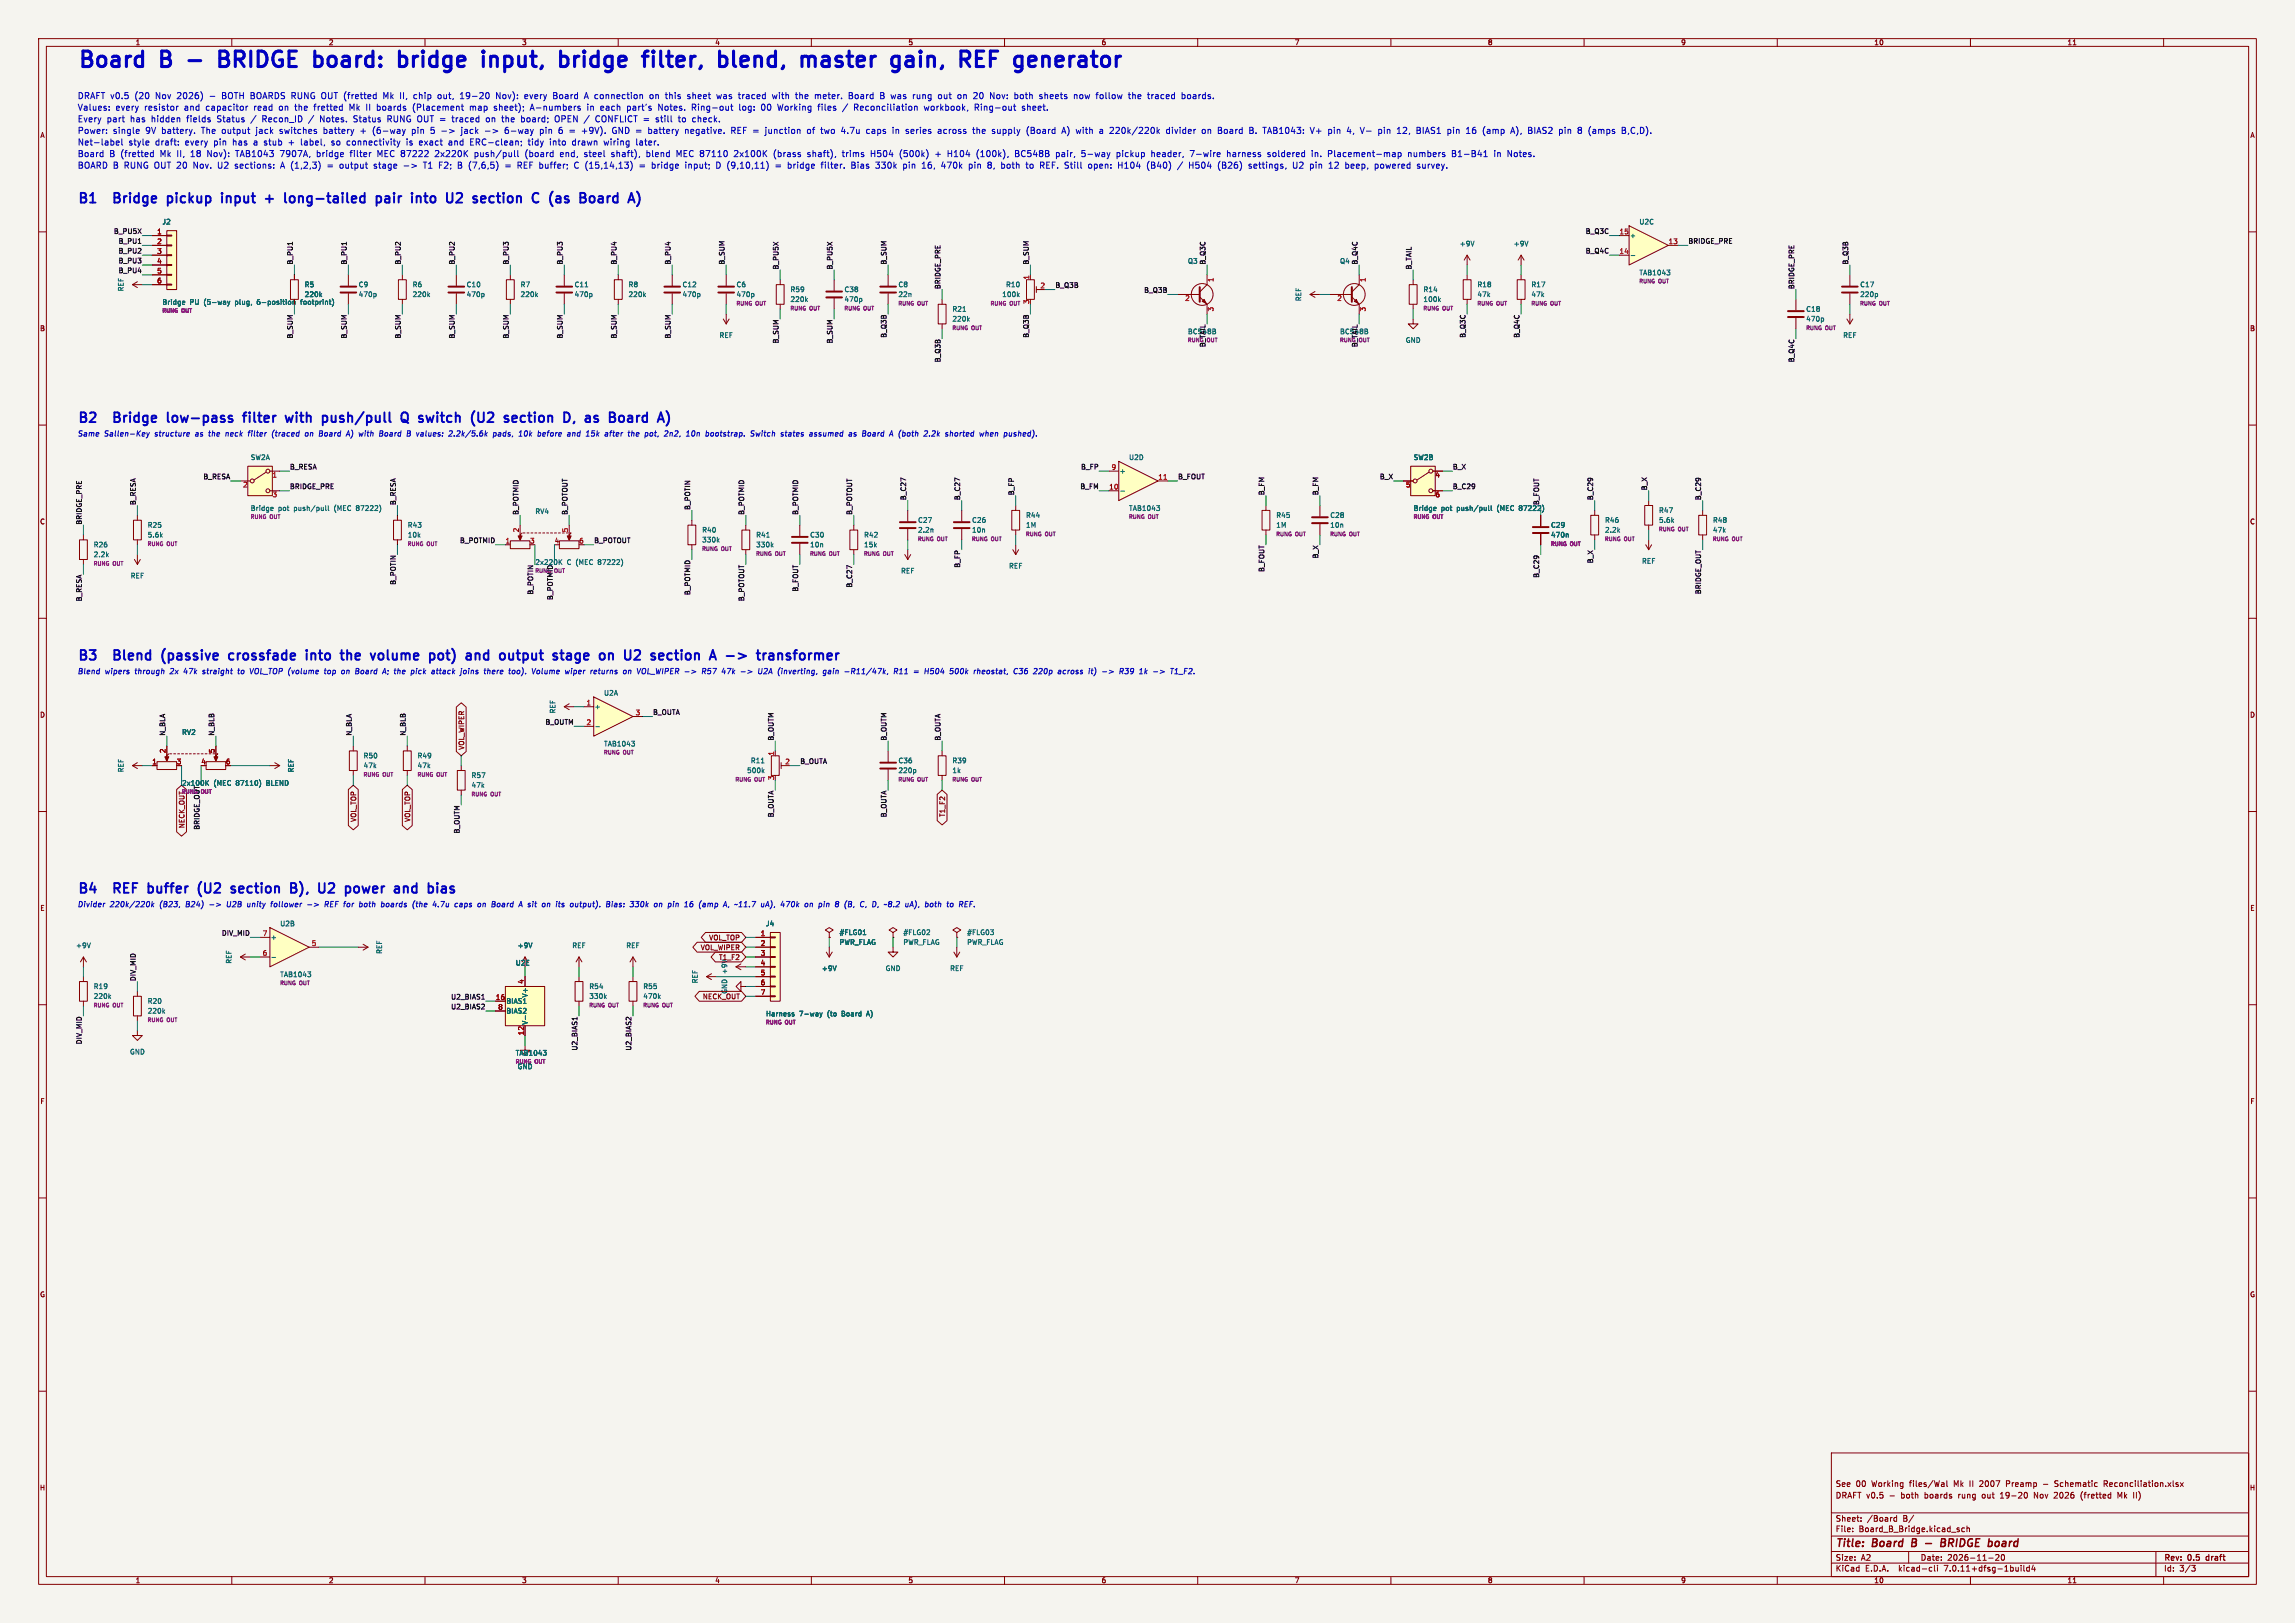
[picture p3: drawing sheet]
<svg xmlns="http://www.w3.org/2000/svg" width="594mm" height="420mm" viewBox="0 0 594 420" stroke-linecap="round" stroke-linejoin="round" font-family="sans-serif">
<defs><g id="words">
<g font-size="5.6" fill="#0000c2">
<text x="20" y="17.7">Board</text>
<text x="42" y="17.7">B</text>
<text x="50.6" y="17.7">-</text>
<text x="60.2" y="17.7">BRIDGE</text>
<text x="86.4" y="17.7">board:</text>
<text x="109.9" y="17.7">bridge</text>
<text x="133.2" y="17.7">input,</text>
<text x="154.8" y="17.7">bridge</text>
<text x="178.1" y="17.7">filter,</text>
<text x="199.2" y="17.7">blend,</text>
<text x="222.1" y="17.7">master</text>
<text x="247.1" y="17.7">gain,</text>
<text x="266.4" y="17.7">REF</text>
<text x="282.1" y="17.7">generator</text>
</g>
<g font-size="3.5" fill="#0000c2">
<text x="20" y="52.8">B1</text>
<text x="30.7" y="52.8">Bridge</text>
<text x="45.5" y="52.8">pickup</text>
<text x="60.5" y="52.8">input</text>
<text x="72.9" y="52.8">+</text>
<text x="78.9" y="52.8">long-tailed</text>
<text x="103.5" y="52.8">pair</text>
<text x="113.7" y="52.8">into</text>
<text x="123.8" y="52.8">U2</text>
<text x="131.7" y="52.8">section</text>
<text x="148" y="52.8">C</text>
<text x="153.4" y="52.8">(as</text>
<text x="162.3" y="52.8">Board</text>
<text x="20" y="109.6">B2</text>
<text x="30.7" y="109.6">Bridge</text>
<text x="45.5" y="109.6">low-pass</text>
<text x="66.3" y="109.6">filter</text>
<text x="78.2" y="109.6">with</text>
<text x="88.6" y="109.6">push/pull</text>
<text x="110.1" y="109.6">Q</text>
<text x="115.6" y="109.6">switch</text>
<text x="130.2" y="109.6">(U2</text>
<text x="139.8" y="109.6">section</text>
<text x="156.1" y="109.6">D,</text>
<text x="162.7" y="109.6">as</text>
<text x="169.9" y="109.6">Board</text>
<text x="20" y="171">B3</text>
<text x="30.7" y="171">Blend</text>
<text x="44.1" y="171">(passive</text>
<text x="62.5" y="171">crossfade</text>
<text x="83.5" y="171">into</text>
<text x="93.5" y="171">the</text>
<text x="102.2" y="171">volume</text>
<text x="118.4" y="171">pot)</text>
<text x="128.9" y="171">and</text>
<text x="138.6" y="171">output</text>
<text x="153.4" y="171">stage</text>
<text x="166.4" y="171">on</text>
<text x="173.8" y="171">U2</text>
<text x="181.7" y="171">section</text>
<text x="198.1" y="171">A</text>
<text x="203.1" y="171">-&gt;</text>
<text x="212.2" y="171">transformer</text>
<text x="20" y="231.4">B4</text>
<text x="30.7" y="231.4">REF</text>
<text x="40.5" y="231.4">buffer</text>
<text x="54.5" y="231.4">(U2</text>
<text x="64" y="231.4">section</text>
<text x="80.4" y="231.4">B),</text>
<text x="88.7" y="231.4">U2</text>
<text x="96.6" y="231.4">power</text>
<text x="110.3" y="231.4">and</text>
</g>
<g font-size="2.8" fill="#840000">
<text x="475" y="400.9">Title:</text>
<text x="484.7" y="400.9">Board</text>
<text x="495.7" y="400.9">B</text>
<text x="504.8" y="400.9">BRIDGE</text>
<text x="517.9" y="400.9">board</text>
</g>
<g font-size="2.2" fill="#0000c2">
<text x="20" y="28.8">Values:</text>
<text x="20" y="25.8">DRAFT v0.5</text>
<text x="29.9" y="28.8">every</text>
<text x="34.9" y="25.8">(20</text>
<text x="37.4" y="28.8">resistor</text>
<text x="40.4" y="25.8">Nov</text>
<text x="46.1" y="25.8">2026)</text>
<text x="47.8" y="28.8">and</text>
<text x="53.5" y="28.8">capacitor</text>
<text x="54.6" y="25.8">-</text>
<text x="57.9" y="25.8">BOTH BOARDS RUNG OUT (fretted</text>
<text x="66.1" y="28.8">read</text>
<text x="72.7" y="28.8">on</text>
<text x="77" y="28.8">the</text>
<text x="82" y="28.8">fretted</text>
<text x="91.3" y="28.8">Mk II</text>
<text x="98.7" y="28.8">boards</text>
<text x="100.4" y="25.8">Mk II,</text>
<text x="108.1" y="28.8">(Placement</text>
<text x="108.5" y="25.8">chip</text>
<text x="114.9" y="25.8">out,</text>
<text x="120.8" y="25.8">19-20</text>
<text x="123" y="28.8">map</text>
<text x="129.4" y="28.8">sheet);</text>
<text x="130.2" y="25.8">Nov):</text>
<text x="137.8" y="25.8">every</text>
<text x="139" y="28.8">A-numbers</text>
<text x="145.3" y="25.8">Board</text>
<text x="153.6" y="25.8">A connection</text>
<text x="153.9" y="28.8">in</text>
<text x="157.4" y="28.8">each</text>
<text x="164.4" y="28.8">part's</text>
<text x="170.7" y="25.8">on</text>
<text x="172.6" y="28.8">Notes.</text>
<text x="174.9" y="25.8">this</text>
<text x="180.7" y="25.8">sheet</text>
<text x="181.4" y="28.8">Ring-out</text>
<text x="188.5" y="25.8">was</text>
<text x="193.9" y="28.8">log:</text>
<text x="194.2" y="25.8">traced</text>
<text x="199.7" y="28.8">00</text>
<text x="203.1" y="25.8">with</text>
<text x="204.1" y="28.8">Working</text>
<text x="209.3" y="25.8">the</text>
<text x="214.4" y="25.8">meter.</text>
<text x="214.7" y="28.8">files</text>
<text x="221.2" y="28.8">/</text>
<text x="223.3" y="25.8">Board</text>
<text x="224.3" y="28.8">Reconciliation</text>
<text x="231.6" y="25.8">B was</text>
<text x="240.3" y="25.8">rung</text>
<text x="242.6" y="28.8">workbook,</text>
<text x="247" y="25.8">out</text>
<text x="252.2" y="25.8">on</text>
<text x="255.8" y="28.8">Ring-out</text>
<text x="256.4" y="25.8">20</text>
<text x="260.8" y="25.8">Nov:</text>
<text x="267.3" y="25.8">both</text>
<text x="268.2" y="28.8">sheet.</text>
<text x="273.9" y="25.8">sheets</text>
<text x="282.9" y="25.8">now</text>
<text x="288.9" y="25.8">follow</text>
<text x="297.4" y="25.8">the</text>
<text x="302.5" y="25.8">traced</text>
<text x="311.4" y="25.8">boards.</text>
<text x="20" y="31.8">Every</text>
<text x="20" y="34.7">Power:</text>
<text x="27.6" y="31.8">part</text>
<text x="29.2" y="34.7">single</text>
<text x="33.8" y="31.8">has</text>
<text x="37.7" y="34.7">9V battery.</text>
<text x="39.3" y="31.8">hidden</text>
<text x="48.6" y="31.8">fields</text>
<text x="52.4" y="34.7">The output</text>
<text x="56.6" y="31.8">Status</text>
<text x="65.5" y="31.8">/</text>
<text x="66.8" y="34.7">jack</text>
<text x="68.5" y="31.8">Recon_ID</text>
<text x="73" y="34.7">switches</text>
<text x="83.7" y="31.8">Notes.</text>
<text x="84.5" y="34.7">battery</text>
<text x="92.5" y="31.8">Status</text>
<text x="94.1" y="34.7">+</text>
<text x="97.5" y="34.7">(6-way</text>
<text x="101.4" y="31.8">RUNG OUT =</text>
<text x="107.8" y="34.7">pin</text>
<text x="112.8" y="34.7">5</text>
<text x="115.6" y="34.7">-&gt;</text>
<text x="118.6" y="31.8">traced</text>
<text x="121" y="34.7">jack</text>
<text x="127.2" y="34.7">-&gt;</text>
<text x="127.5" y="31.8">on</text>
<text x="131.8" y="31.8">the</text>
<text x="132.5" y="34.7">6-way</text>
<text x="136.8" y="31.8">board;</text>
<text x="141.7" y="34.7">pin</text>
<text x="145.7" y="31.8">OPEN /</text>
<text x="149.6" y="34.7">=</text>
<text x="153" y="34.7">+9V).</text>
<text x="156.5" y="31.8">CONFLICT =</text>
<text x="161" y="34.7">GND =</text>
<text x="170.6" y="34.7">battery</text>
<text x="172.4" y="31.8">still</text>
<text x="178.4" y="31.8">to</text>
<text x="180.2" y="34.7">negative.</text>
<text x="182.1" y="31.8">check.</text>
<text x="192.3" y="34.7">REF =</text>
<text x="201.5" y="34.7">junction</text>
<text x="212.4" y="34.7">of</text>
<text x="216.1" y="34.7">two</text>
<text x="221.5" y="34.7">4.7u</text>
<text x="228.1" y="34.7">caps</text>
<text x="235.1" y="34.7">in</text>
<text x="238.6" y="34.7">series</text>
<text x="247.1" y="34.7">across</text>
<text x="256.3" y="34.7">the</text>
<text x="261.4" y="34.7">supply</text>
<text x="270.4" y="34.7">(Board</text>
<text x="279.8" y="34.7">A)</text>
<text x="283.6" y="34.7">with</text>
<text x="289.7" y="34.7">a</text>
<text x="292.5" y="34.7">220k/220k</text>
<text x="307.3" y="34.7">divider</text>
<text x="316.6" y="34.7">on</text>
<text x="320.9" y="34.7">Board</text>
<text x="329.2" y="34.7">B.</text>
<text x="332.9" y="34.7">TAB1043:</text>
<text x="345.3" y="34.7">V+</text>
<text x="350" y="34.7">pin</text>
<text x="355" y="34.7">4,</text>
<text x="358.7" y="34.7">V-</text>
<text x="363.4" y="34.7">pin</text>
<text x="368.4" y="34.7">12,</text>
<text x="373.6" y="34.7">BIAS1</text>
<text x="381.7" y="34.7">pin</text>
<text x="386.7" y="34.7">16</text>
<text x="391.1" y="34.7">(amp</text>
<text x="398.6" y="34.7">A),</text>
<text x="403.1" y="34.7">BIAS2</text>
<text x="411.3" y="34.7">pin</text>
<text x="416.3" y="34.7">8</text>
<text x="419.1" y="34.7">(amps</text>
<text x="20" y="40.7">Board</text>
<text x="20" y="37.7">Net-label</text>
<text x="28.3" y="40.7">B (fretted</text>
<text x="33.2" y="37.7">style</text>
<text x="40.2" y="37.7">draft:</text>
<text x="41.6" y="40.7">Mk II,</text>
<text x="48.1" y="37.7">every</text>
<text x="49.7" y="40.7">18</text>
<text x="54.1" y="40.7">Nov):</text>
<text x="55.6" y="37.7">pin</text>
<text x="60.6" y="37.7">has</text>
<text x="61.6" y="40.7">TAB1043</text>
<text x="66.2" y="37.7">a</text>
<text x="69" y="37.7">stub</text>
<text x="73.3" y="40.7">7907A,</text>
<text x="75.4" y="37.7">+</text>
<text x="78.8" y="37.7">label,</text>
<text x="82.9" y="40.7">bridge</text>
<text x="86.8" y="37.7">so</text>
<text x="90.9" y="37.7">connectivity</text>
<text x="91.7" y="40.7">filter</text>
<text x="98.8" y="40.7">MEC 87222</text>
<text x="106.5" y="37.7">is</text>
<text x="109.9" y="37.7">exact</text>
<text x="114" y="40.7">2x220K</text>
<text x="117.7" y="37.7">and</text>
<text x="123.4" y="37.7">ERC-clean;</text>
<text x="124.4" y="40.7">push/pull</text>
<text x="137.6" y="40.7">(board</text>
<text x="138.6" y="37.7">tidy</text>
<text x="144.3" y="37.7">into</text>
<text x="146.8" y="40.7">end,</text>
<text x="150.2" y="37.7">drawn</text>
<text x="153.2" y="40.7">steel</text>
<text x="158.6" y="37.7">wiring</text>
<text x="160.4" y="40.7">shaft),</text>
<text x="167" y="37.7">later.</text>
<text x="169.6" y="40.7">blend</text>
<text x="177.5" y="40.7">MEC 87110</text>
<text x="192.7" y="40.7">2x100K</text>
<text x="203" y="40.7">(brass</text>
<text x="211.9" y="40.7">shaft),</text>
<text x="221.1" y="40.7">trims</text>
<text x="228.6" y="40.7">H504</text>
<text x="236.2" y="40.7">(500k)</text>
<text x="245.6" y="40.7">+</text>
<text x="248.9" y="40.7">H104</text>
<text x="256.5" y="40.7">(100k),</text>
<text x="266.6" y="40.7">BC548B</text>
<text x="277.3" y="40.7">pair,</text>
<text x="284.1" y="40.7">5-way</text>
<text x="293.3" y="40.7">pickup</text>
<text x="302.4" y="40.7">header,</text>
<text x="312.6" y="40.7">7-wire</text>
<text x="322.3" y="40.7">harness</text>
<text x="332.9" y="40.7">soldered</text>
<text x="344.5" y="40.7">in.</text>
<text x="348.8" y="40.7">Placement-map</text>
<text x="369.7" y="40.7">numbers</text>
<text x="381.2" y="40.7">B1-B41</text>
<text x="392.3" y="40.7">in</text>
<text x="395.9" y="40.7">Notes.</text>
<text x="20" y="43.7">BOARD B RUNG OUT 20</text>
<text x="50.4" y="43.7">Nov.</text>
<text x="56.9" y="43.7">U2</text>
<text x="61.4" y="43.7">sections:</text>
<text x="73.4" y="43.7">A (1,2,3)</text>
<text x="89.1" y="43.7">output</text>
<text x="98.1" y="43.7">stage</text>
<text x="105.9" y="43.7">-&gt;</text>
<text x="111.2" y="43.7">T1 F2;</text>
<text x="120.3" y="43.7">B (7,6,5)</text>
<text x="132.9" y="43.7">=</text>
<text x="136.2" y="43.7">REF buffer;</text>
<text x="151.2" y="43.7">C (15,14,13)</text>
<text x="168.3" y="43.7">=</text>
<text x="171.6" y="43.7">bridge</text>
<text x="180.5" y="43.7">input;</text>
<text x="188.6" y="43.7">D (9,10,11)</text>
<text x="204.2" y="43.7">=</text>
<text x="207.5" y="43.7">bridge</text>
<text x="216.3" y="43.7">filter.</text>
<text x="224.3" y="43.7">Bias</text>
<text x="230.7" y="43.7">330k</text>
<text x="237.9" y="43.7">pin</text>
<text x="242.9" y="43.7">16,</text>
<text x="248.1" y="43.7">470k</text>
<text x="255.3" y="43.7">pin</text>
<text x="260.3" y="43.7">8,</text>
<text x="264" y="43.7">both</text>
<text x="270.6" y="43.7">to</text>
<text x="274.3" y="43.7">REF. Still</text>
<text x="287.1" y="43.7">open:</text>
<text x="294.9" y="43.7">H104</text>
<text x="302.5" y="43.7">(B40)</text>
<text x="310.7" y="43.7">/</text>
<text x="313.7" y="43.7">H504</text>
<text x="321.3" y="43.7">(B26)</text>
<text x="329.4" y="43.7">settings,</text>
<text x="341" y="43.7">U2</text>
<text x="345.6" y="43.7">pin</text>
<text x="350.6" y="43.7">12</text>
<text x="355" y="43.7">beep,</text>
<text x="362.7" y="43.7">powered</text>
<text x="373.8" y="43.7">survey.</text>
</g>
<g font-size="2.1" fill="#840000">
<text x="475" y="388">DRAFT v0.5</text>
<text x="475" y="385">See</text>
<text x="480.3" y="385">00</text>
<text x="484.5" y="385">Working</text>
<text x="489" y="388">-</text>
<text x="492.2" y="388">both</text>
<text x="494.4" y="385">files/Wal</text>
<text x="498.4" y="388">boards</text>
<text x="506" y="385">Mk II</text>
<text x="507.3" y="388">rung</text>
<text x="512.9" y="385">2007</text>
<text x="513.6" y="388">out</text>
<text x="518.5" y="388">19-20</text>
<text x="520" y="385">Preamp</text>
<text x="527.3" y="388">Nov</text>
<text x="532.7" y="388">2026</text>
<text x="532.8" y="385">Schematic</text>
<text x="539.7" y="388">(fretted</text>
<text x="545.7" y="385">Reconciliation.xlsx</text>
<text x="549.4" y="388">Mk II)</text>
<text x="475" y="394">Sheet:</text>
<text x="483.2" y="394">/Board</text>
<text x="492.6" y="394">B/</text>
<text x="475" y="396.7">File:</text>
<text x="481.1" y="396.7">Board_B_Bridge.kicad_sch</text>
<text x="475" y="406.9">KiCad</text>
<text x="475" y="404.1">Size:</text>
<text x="481.7" y="404.1">A2</text>
<text x="482.7" y="406.9">E.D.A.</text>
<text x="491.6" y="406.9">kicad-cli</text>
<text x="497" y="404.1">Date:</text>
<text x="503.5" y="406.9">7.0.11+dfsg-1build4</text>
<text x="504" y="404.1">2026-11-20</text>
<text x="560" y="404.3">Rev:</text>
<text x="560" y="406.9">Id:</text>
<text x="564.1" y="406.9">3/3</text>
<text x="566.4" y="404.3">0.5</text>
<text x="571.7" y="404.3">draft</text>
</g>
<g font-size="1.9" fill="#0000c2">
<text x="20" y="113.1">Same</text>
<text x="26.9" y="113.1">Sallen-Key</text>
<text x="40.1" y="113.1">structure</text>
<text x="50.7" y="113.1">as</text>
<text x="54.4" y="113.1">the</text>
<text x="58.9" y="113.1">neck</text>
<text x="64.9" y="113.1">filter</text>
<text x="71.2" y="113.1">(traced</text>
<text x="80" y="113.1">on</text>
<text x="83.8" y="113.1">Board</text>
<text x="91.1" y="113.1">A)</text>
<text x="94.5" y="113.1">with</text>
<text x="99.9" y="113.1">Board</text>
<text x="107.2" y="113.1">B values:</text>
<text x="118.5" y="113.1">2.2k/5.6k</text>
<text x="130.1" y="113.1">pads,</text>
<text x="136.9" y="113.1">10k</text>
<text x="142" y="113.1">before</text>
<text x="149.8" y="113.1">and</text>
<text x="154.9" y="113.1">15k</text>
<text x="159.9" y="113.1">after</text>
<text x="166.1" y="113.1">the</text>
<text x="170.6" y="113.1">pot,</text>
<text x="175.9" y="113.1">2n2,</text>
<text x="181.7" y="113.1">10n</text>
<text x="186.9" y="113.1">bootstrap.</text>
<text x="198.7" y="113.1">Switch</text>
<text x="206.7" y="113.1">states</text>
<text x="214.3" y="113.1">assumed</text>
<text x="224.7" y="113.1">as</text>
<text x="228.3" y="113.1">Board</text>
<text x="235.6" y="113.1">A (both</text>
<text x="244.8" y="113.1">2.2k</text>
<text x="250.5" y="113.1">shorted</text>
<text x="259.6" y="113.1">when</text>
<text x="266" y="113.1">pushed).</text>
<text x="20" y="174.6">Blend</text>
<text x="27.1" y="174.6">wipers</text>
<text x="35" y="174.6">through</text>
<text x="44.2" y="174.6">2x</text>
<text x="47.9" y="174.6">47k</text>
<text x="53" y="174.6">straight</text>
<text x="62.3" y="174.6">to</text>
<text x="65.6" y="174.6">VOL_TOP (volume</text>
<text x="85.2" y="174.6">top</text>
<text x="89.8" y="174.6">on</text>
<text x="93.6" y="174.6">Board</text>
<text x="100.9" y="174.6">A; the</text>
<text x="108.5" y="174.6">pick</text>
<text x="114" y="174.6">attack</text>
<text x="121.7" y="174.6">joins</text>
<text x="127.9" y="174.6">there</text>
<text x="134.5" y="174.6">too).</text>
<text x="140.7" y="174.6">Volume</text>
<text x="149.5" y="174.6">wiper</text>
<text x="156.2" y="174.6">returns</text>
<text x="164.8" y="174.6">on</text>
<text x="168.6" y="174.6">VOL_WIPER -&gt;</text>
<text x="185.8" y="174.6">R57</text>
<text x="191.1" y="174.6">47k</text>
<text x="196.1" y="174.6">-&gt;</text>
<text x="200.8" y="174.6">U2A</text>
<text x="206.1" y="174.6">(inverting,</text>
<text x="218" y="174.6">gain</text>
<text x="223.7" y="174.6">-R11/47k,</text>
<text x="236.7" y="174.6">R11</text>
<text x="242" y="174.6">=</text>
<text x="245" y="174.6">H504</text>
<text x="251.7" y="174.6">500k</text>
<text x="258" y="174.6">rheostat,</text>
<text x="268.6" y="174.6">C36</text>
<text x="273.9" y="174.6">220p</text>
<text x="280.4" y="174.6">across</text>
<text x="288.5" y="174.6">it)</text>
<text x="292.1" y="174.6">-&gt;</text>
<text x="296.8" y="174.6">R39</text>
<text x="302.2" y="174.6">1k</text>
<text x="305.9" y="174.6">-&gt;</text>
<text x="20" y="234.8">Divider</text>
<text x="28.4" y="234.8">220k/220k</text>
<text x="41.4" y="234.8">(B23,</text>
<text x="48.3" y="234.8">B24)</text>
<text x="59.2" y="234.8">U2B</text>
<text x="64.7" y="234.8">unity</text>
<text x="71" y="234.8">follower</text>
<text x="80.6" y="234.8">-&gt;</text>
<text x="85.3" y="234.8">REF for</text>
<text x="94.5" y="234.8">both</text>
<text x="100.4" y="234.8">boards</text>
<text x="108.7" y="234.8">(the</text>
<text x="114.1" y="234.8">4.7u</text>
<text x="120" y="234.8">caps</text>
<text x="126.1" y="234.8">on</text>
<text x="129.9" y="234.8">Board</text>
<text x="137.2" y="234.8">A sit</text>
<text x="143.5" y="234.8">on</text>
<text x="147.3" y="234.8">its</text>
<text x="151.1" y="234.8">output).</text>
<text x="160.6" y="234.8">Bias:</text>
<text x="167" y="234.8">330k</text>
<text x="173.4" y="234.8">on</text>
<text x="177.1" y="234.8">pin</text>
<text x="181.6" y="234.8">16</text>
<text x="185.5" y="234.8">(amp</text>
<text x="192.1" y="234.8">A, ~11.7</text>
<text x="202.1" y="234.8">uA),</text>
<text x="207.4" y="234.8">470k</text>
<text x="213.8" y="234.8">on</text>
<text x="217.6" y="234.8">pin</text>
<text x="222" y="234.8">8</text>
<text x="224.6" y="234.8">(B,</text>
<text x="228.8" y="234.8">C, D, ~8.2</text>
<text x="241" y="234.8">uA),</text>
<text x="246.3" y="234.8">both</text>
<text x="252.2" y="234.8">to</text>
</g>
<g font-size="1.8" fill="#840000">
<text x="35" y="11.9">1</text>
<text x="85" y="11.9">2</text>
<text x="135" y="11.9">3</text>
<text x="185" y="11.9">4</text>
<text x="235" y="11.9">5</text>
<text x="285" y="11.9">6</text>
<text x="335" y="11.9">7</text>
<text x="385" y="11.9">8</text>
<text x="435" y="11.9">9</text>
<text x="485" y="11.9">10</text>
<text x="535" y="11.9">11</text>
<text x="10.3" y="35.9">A</text>
<text x="582.3" y="35.9">A</text>
<text x="10.3" y="85.9">B</text>
<text x="582.3" y="85.9">B</text>
<text x="10.3" y="135.9">C</text>
<text x="582.3" y="135.9">C</text>
<text x="10.3" y="185.9">D</text>
<text x="582.3" y="185.9">D</text>
<text x="120.3" y="194.2" transform="rotate(-90 120.3 194.2)">VOL_WIPER</text>
<text x="47.9" y="214.4" transform="rotate(-90 47.9 214.4)">NECK_OUT</text>
<text x="92.4" y="212.8" transform="rotate(-90 92.4 212.8)">VOL_TOP</text>
<text x="106.4" y="212.8" transform="rotate(-90 106.4 212.8)">VOL_TOP</text>
<text x="244.8" y="211.5" transform="rotate(-90 244.8 211.5)">T1_F2</text>
<text x="10.3" y="235.9">E</text>
<text x="582.3" y="235.9">E</text>
<text x="183.4" y="243.5">VOL_TOP</text>
<text x="181.2" y="246.1">VOL_WIPER</text>
<text x="186" y="248.6">T1_F2</text>
<text x="188.4" y="257.3" transform="rotate(-90 188.4 257.3)">GND</text>
<text x="181.8" y="258.8">NECK_OUT</text>
<text x="10.3" y="285.9">F</text>
<text x="582.3" y="285.9">F</text>
<text x="10.3" y="335.9">G</text>
<text x="582.3" y="335.9">G</text>
<text x="10.2" y="385.9">H</text>
<text x="582.2" y="385.9">H</text>
<text x="35" y="409.9">1</text>
<text x="85" y="409.9">2</text>
<text x="135" y="409.9">3</text>
<text x="185" y="409.9">4</text>
<text x="235" y="409.9">5</text>
<text x="285" y="409.9">6</text>
<text x="335" y="409.9">7</text>
<text x="385" y="409.9">8</text>
<text x="435" y="409.9">9</text>
<text x="485" y="409.9">10</text>
<text x="535" y="409.9">11</text>
</g>
<g font-size="1.8" fill="#006464">
<text x="41.9" y="58.3">J2</text>
<text x="424.2" y="58.3">U2C</text>
<text x="377.7" y="63.9">+9V</text>
<text x="391.7" y="63.9">+9V</text>
<text x="307.4" y="68.4">Q3</text>
<text x="346.7" y="68.4">Q4</text>
<text x="424.2" y="71.4">TAB1043</text>
<text x="32.2" y="75.5" transform="rotate(-90 32.2 75.5)">REF</text>
<text x="78.7" y="74.5">R5</text>
<text x="78.7" y="77.1">220k</text>
<text x="92.7" y="74.5">C9</text>
<text x="92.7" y="77.1">470p</text>
<text x="106.7" y="74.5">R6</text>
<text x="106.7" y="77.1">220k</text>
<text x="120.7" y="77.1">470p</text>
<text x="120.7" y="74.5">C10</text>
<text x="134.6" y="74.5">R7</text>
<text x="134.6" y="77.1">220k</text>
<text x="148.6" y="77.1">470p</text>
<text x="148.6" y="74.5">C11</text>
<text x="162.6" y="74.5">R8</text>
<text x="162.6" y="77.1">220k</text>
<text x="176.5" y="77.1">470p</text>
<text x="176.5" y="74.5">C12</text>
<text x="190.5" y="74.5">C6</text>
<text x="190.5" y="77.1">470p</text>
<text x="204.5" y="75.8">R59</text>
<text x="218.4" y="75.8">C38</text>
<text x="232.4" y="74.5">C8</text>
<text x="232.4" y="77.1">22n</text>
<text x="259.3" y="77.1">100k</text>
<text x="260.3" y="74.5">R10</text>
<text x="368.3" y="75.8">R14</text>
<text x="382.3" y="74.5">R18</text>
<text x="382.3" y="77.1">47k</text>
<text x="396.3" y="74.5">R17</text>
<text x="396.3" y="77.1">47k</text>
<text x="481.3" y="74.5">C17</text>
<text x="481.3" y="77.1">220p</text>
<text x="41.9" y="79.1">Bridge</text>
<text x="49.1" y="79.1">PU</text>
<text x="52.9" y="79.1">(5-way</text>
<text x="61.2" y="79.1">plug,</text>
<text x="67" y="79.1">6-position</text>
<text x="78.6" y="79.1">footprint)</text>
<text x="204.5" y="78.3">220k</text>
<text x="218.4" y="78.3">470p</text>
<text x="246.4" y="80.9">R21</text>
<text x="246.4" y="83.4">220k</text>
<text x="337" y="78.1" transform="rotate(-90 337 78.1)">REF</text>
<text x="368.3" y="78.3">100k</text>
<text x="467.4" y="80.9">C18</text>
<text x="467.4" y="83.4">470p</text>
<text x="186.1" y="87.6">REF</text>
<text x="363.7" y="88.9">GND</text>
<text x="476.9" y="87.6">REF</text>
<text x="64.8" y="119.2">SW2A</text>
<text x="292.1" y="119.2">U2D</text>
<text x="365.8" y="119.2">SW2B</text>
<text x="289.7" y="122.8">+</text>
<text x="38.1" y="136.8">R25</text>
<text x="64.8" y="132.4">Bridge</text>
<text x="72" y="132.4">pot</text>
<text x="76.2" y="132.4">push/pull</text>
<text x="86.8" y="132.4">(MEC</text>
<text x="92.7" y="132.4">87222)</text>
<text x="105.4" y="136.8">R43</text>
<text x="138.4" y="133.2">RV4</text>
<text x="237.5" y="135.5">C27</text>
<text x="251.5" y="135.5">C26</text>
<text x="265.4" y="134.2">R44</text>
<text x="265.4" y="136.8">1M</text>
<text x="292.1" y="132.4">TAB1043</text>
<text x="330.2" y="134.2">R45</text>
<text x="330.2" y="136.8">1M</text>
<text x="344.2" y="134.2">C28</text>
<text x="344.2" y="136.8">10n</text>
<text x="365.8" y="132.4">Bridge</text>
<text x="373" y="132.4">pot</text>
<text x="377.2" y="132.4">push/pull</text>
<text x="387.8" y="132.4">(MEC</text>
<text x="393.7" y="132.4">87222)</text>
<text x="401.3" y="136.8">C29</text>
<text x="415.3" y="135.5">R46</text>
<text x="429.3" y="132.9">R47</text>
<text x="429.3" y="135.5">5.6k</text>
<text x="443.2" y="135.5">R48</text>
<text x="24.1" y="141.8">R26</text>
<text x="38.1" y="139.3">5.6k</text>
<text x="105.4" y="139.3">10k</text>
<text x="181.6" y="138">R40</text>
<text x="181.6" y="140.6">330k</text>
<text x="195.6" y="139.3">R41</text>
<text x="195.6" y="141.8">330k</text>
<text x="209.6" y="139.3">C30</text>
<text x="209.6" y="141.8">10n</text>
<text x="223.5" y="141.8">15k</text>
<text x="223.5" y="139.3">R42</text>
<text x="237.5" y="138">2.2n</text>
<text x="251.5" y="138">10n</text>
<text x="401.3" y="139.3">470n</text>
<text x="415.3" y="138">2.2k</text>
<text x="443.2" y="138">47k</text>
<text x="24.1" y="144.4">2.2k</text>
<text x="33.7" y="149.9">REF</text>
<text x="146.7" y="146.4">C (MEC</text>
<text x="155.1" y="146.4">87222)</text>
<text x="233.1" y="148.6">REF</text>
<text x="261" y="147.3">REF</text>
<text x="424.9" y="146.1">REF</text>
<text x="144" y="184.7" transform="rotate(-90 144 184.7)">REF</text>
<text x="153.8" y="183.7">+</text>
<text x="156.2" y="180.2">U2A</text>
<text x="47" y="190.4">RV2</text>
<text x="94" y="196.4">R50</text>
<text x="108" y="196.4">R49</text>
<text x="156.2" y="193.4">TAB1043</text>
<text x="194.2" y="197.7">R11</text>
<text x="232.4" y="197.7">C36</text>
<text x="246.4" y="197.7">R39</text>
<text x="32.2" y="200" transform="rotate(-90 32.2 200)">REF</text>
<text x="47" y="203.5">2x100K</text>
<text x="55.3" y="203.5">(MEC</text>
<text x="61.2" y="203.5">87110)</text>
<text x="69.3" y="203.5">BLEND</text>
<text x="76.2" y="200" transform="rotate(-90 76.2 200)">REF</text>
<text x="94" y="199">47k</text>
<text x="108" y="199">47k</text>
<text x="121.9" y="201.5">R57</text>
<text x="193.3" y="200.3">500k</text>
<text x="232.4" y="200.3">220p</text>
<text x="246.4" y="200.3">1k</text>
<text x="121.9" y="204.1">47k</text>
<text x="72.4" y="239.9">U2B</text>
<text x="198.1" y="239.9">J4</text>
<text x="19.6" y="245.6">+9V</text>
<text x="70" y="243.4">+</text>
<text x="133.9" y="245.6">+9V</text>
<text x="148" y="245.6">REF</text>
<text x="162" y="245.6">REF</text>
<text x="217.2" y="242.2">#FLG01</text>
<text x="217.2" y="244.7">PWR_FLAG</text>
<text x="233.7" y="242.2">#FLG02</text>
<text x="233.7" y="244.7">PWR_FLAG</text>
<text x="250.2" y="242.2">#FLG03</text>
<text x="250.2" y="244.7">PWR_FLAG</text>
<text x="60.1" y="249.5" transform="rotate(-90 60.1 249.5)">REF</text>
<text x="99.1" y="247" transform="rotate(-90 99.1 247)">REF</text>
<text x="133.4" y="250.1">U2E</text>
<text x="212.6" y="251.5">+9V</text>
<text x="229.1" y="251.5">GND</text>
<text x="245.8" y="251.5">REF</text>
<text x="24.1" y="256.1">R19</text>
<text x="72.4" y="253.1">TAB1043</text>
<text x="152.4" y="256.1">R54</text>
<text x="166.4" y="256.1">R55</text>
<text x="180.8" y="254.6" transform="rotate(-90 180.8 254.6)">REF</text>
<text x="188.4" y="252.2" transform="rotate(-90 188.4 252.2)">+9V</text>
<text x="24.1" y="258.7">220k</text>
<text x="38.1" y="259.9">R20</text>
<text x="38.1" y="262.5">220k</text>
<text x="130.9" y="259.9">BIAS1</text>
<text x="130.9" y="262.5">BIAS2</text>
<text x="136.8" y="258.3" transform="rotate(-90 136.8 258.3)">V+</text>
<text x="152.4" y="258.7">330k</text>
<text x="166.4" y="258.7">470k</text>
<text x="198.1" y="263.2">Harness</text>
<text x="206.9" y="263.2">7-way</text>
<text x="214.3" y="263.2">(to</text>
<text x="218.2" y="263.2">Board</text>
<text x="224.8" y="263.2">A)</text>
<text x="136.8" y="265.3" transform="rotate(-90 136.8 265.3)">V-</text>
<text x="33.5" y="273.1">GND</text>
<text x="133.4" y="273.4">TAB1043</text>
<text x="133.9" y="276.9">GND</text>
</g>
<g font-size="1.8" fill="#0f0f0f">
<text x="29.4" y="60.6">B_PU5X</text>
<text x="30.6" y="65.7">B_PU2</text>
<text x="30.6" y="63.1">B_PU1</text>
<text x="410.3" y="60.6">B_Q3C</text>
<text x="410.3" y="65.7">B_Q4C</text>
<text x="436.9" y="63.1">BRIDGE_PRE</text>
<text x="30.6" y="68.2">B_PU3</text>
<text x="30.6" y="70.8">B_PU4</text>
<text x="75.9" y="68.6" transform="rotate(-90 75.9 68.6)">B_PU1</text>
<text x="89.8" y="68.6" transform="rotate(-90 89.8 68.6)">B_PU1</text>
<text x="103.8" y="68.6" transform="rotate(-90 103.8 68.6)">B_PU2</text>
<text x="117.8" y="68.6" transform="rotate(-90 117.8 68.6)">B_PU2</text>
<text x="131.7" y="68.6" transform="rotate(-90 131.7 68.6)">B_PU3</text>
<text x="145.7" y="68.6" transform="rotate(-90 145.7 68.6)">B_PU3</text>
<text x="159.7" y="68.6" transform="rotate(-90 159.7 68.6)">B_PU4</text>
<text x="173.6" y="68.6" transform="rotate(-90 173.6 68.6)">B_PU4</text>
<text x="187.6" y="68.6" transform="rotate(-90 187.6 68.6)">B_SUM</text>
<text x="201.6" y="69.9" transform="rotate(-90 201.6 69.9)">B_PU5X</text>
<text x="215.6" y="69.9" transform="rotate(-90 215.6 69.9)">B_PU5X</text>
<text x="229.5" y="68.6" transform="rotate(-90 229.5 68.6)">B_SUM</text>
<text x="266.3" y="68.6" transform="rotate(-90 266.3 68.6)">B_SUM</text>
<text x="312.1" y="68.6" transform="rotate(-90 312.1 68.6)">B_Q3C</text>
<text x="351.4" y="68.6" transform="rotate(-90 351.4 68.6)">B_Q4C</text>
<text x="365.4" y="69.9" transform="rotate(-90 365.4 69.9)">B_TAIL</text>
<text x="478.4" y="68.6" transform="rotate(-90 478.4 68.6)">B_Q3B</text>
<text x="243.5" y="74.9" transform="rotate(-90 243.5 74.9)">BRIDGE_PRE</text>
<text x="273" y="74.6">B_Q3B</text>
<text x="296" y="75.8">B_Q3B</text>
<text x="464.5" y="74.9" transform="rotate(-90 464.5 74.9)">BRIDGE_PRE</text>
<text x="75.9" y="87.7" transform="rotate(-90 75.9 87.7)">B_SUM</text>
<text x="89.8" y="87.7" transform="rotate(-90 89.8 87.7)">B_SUM</text>
<text x="103.8" y="87.7" transform="rotate(-90 103.8 87.7)">B_SUM</text>
<text x="117.8" y="87.7" transform="rotate(-90 117.8 87.7)">B_SUM</text>
<text x="131.7" y="87.7" transform="rotate(-90 131.7 87.7)">B_SUM</text>
<text x="145.7" y="87.7" transform="rotate(-90 145.7 87.7)">B_SUM</text>
<text x="159.7" y="87.7" transform="rotate(-90 159.7 87.7)">B_SUM</text>
<text x="173.6" y="87.7" transform="rotate(-90 173.6 87.7)">B_SUM</text>
<text x="201.6" y="89" transform="rotate(-90 201.6 89)">B_SUM</text>
<text x="215.6" y="89" transform="rotate(-90 215.6 89)">B_SUM</text>
<text x="229.5" y="87.5" transform="rotate(-90 229.5 87.5)">B_Q3B</text>
<text x="266.3" y="87.5" transform="rotate(-90 266.3 87.5)">B_Q3B</text>
<text x="307.4" y="86.7">BC548B</text>
<text x="312.1" y="89.9" transform="rotate(-90 312.1 89.9)">B_TAIL</text>
<text x="346.7" y="86.7">BC548B</text>
<text x="351.4" y="89.9" transform="rotate(-90 351.4 89.9)">B_TAIL</text>
<text x="379.4" y="87.5" transform="rotate(-90 379.4 87.5)">B_Q3C</text>
<text x="393.3" y="87.5" transform="rotate(-90 393.3 87.5)">B_Q4C</text>
<text x="243.5" y="93.9" transform="rotate(-90 243.5 93.9)">B_Q3B</text>
<text x="464.5" y="93.9" transform="rotate(-90 464.5 93.9)">B_Q4C</text>
<text x="52.5" y="124.1">B_RESA</text>
<text x="74.9" y="121.6">B_RESA</text>
<text x="279.7" y="121.6">B_FP</text>
<text x="304.8" y="124.1">B_FOUT</text>
<text x="357" y="124.1">B_X</text>
<text x="375.9" y="121.6">B_X</text>
<text x="35.2" y="130.8" transform="rotate(-90 35.2 130.8)">B_RESA</text>
<text x="74.9" y="126.6">BRIDGE_PRE</text>
<text x="102.5" y="130.8" transform="rotate(-90 102.5 130.8)">B_RESA</text>
<text x="234.6" y="129.5" transform="rotate(-90 234.6 129.5)">B_C27</text>
<text x="248.6" y="129.5" transform="rotate(-90 248.6 129.5)">B_C27</text>
<text x="262.5" y="128.3" transform="rotate(-90 262.5 128.3)">B_FP</text>
<text x="279.5" y="126.6">B_FM</text>
<text x="327.3" y="128.3" transform="rotate(-90 327.3 128.3)">B_FM</text>
<text x="341.3" y="128.3" transform="rotate(-90 341.3 128.3)">B_FM</text>
<text x="375.9" y="126.6">B_C29</text>
<text x="398.4" y="130.8" transform="rotate(-90 398.4 130.8)">B_FOUT</text>
<text x="412.4" y="129.5" transform="rotate(-90 412.4 129.5)">B_C29</text>
<text x="426.4" y="127" transform="rotate(-90 426.4 127)">B_X</text>
<text x="440.3" y="129.5" transform="rotate(-90 440.3 129.5)">B_C29</text>
<text x="21.2" y="135.9" transform="rotate(-90 21.2 135.9)">BRIDGE_PRE</text>
<text x="134.3" y="133.4" transform="rotate(-90 134.3 133.4)">B_POTMID</text>
<text x="147" y="133.4" transform="rotate(-90 147 133.4)">B_POTOUT</text>
<text x="178.7" y="132.1" transform="rotate(-90 178.7 132.1)">B_POTIN</text>
<text x="192.7" y="133.4" transform="rotate(-90 192.7 133.4)">B_POTMID</text>
<text x="206.7" y="133.4" transform="rotate(-90 206.7 133.4)">B_POTMID</text>
<text x="220.6" y="133.4" transform="rotate(-90 220.6 133.4)">B_POTOUT</text>
<text x="118.9" y="140.6">B_POTMID</text>
<text x="153.7" y="140.6">B_POTOUT</text>
<text x="138.4" y="146.4">2x220K</text>
<text x="248.6" y="147" transform="rotate(-90 248.6 147)">B_FP</text>
<text x="327.3" y="148.1" transform="rotate(-90 327.3 148.1)">B_FOUT</text>
<text x="341.3" y="144.6" transform="rotate(-90 341.3 144.6)">B_X</text>
<text x="398.4" y="149.6" transform="rotate(-90 398.4 149.6)">B_C29</text>
<text x="412.4" y="145.9" transform="rotate(-90 412.4 145.9)">B_X</text>
<text x="21.2" y="155.7" transform="rotate(-90 21.2 155.7)">B_RESA</text>
<text x="102.5" y="151.5" transform="rotate(-90 102.5 151.5)">B_POTIN</text>
<text x="138.1" y="154" transform="rotate(-90 138.1 154)">B_POTIN</text>
<text x="143.2" y="155.4" transform="rotate(-90 143.2 155.4)">B_POTMID</text>
<text x="178.7" y="154.1" transform="rotate(-90 178.7 154.1)">B_POTMID</text>
<text x="192.7" y="155.7" transform="rotate(-90 192.7 155.7)">B_POTOUT</text>
<text x="206.7" y="153.2" transform="rotate(-90 206.7 153.2)">B_FOUT</text>
<text x="220.6" y="152.2" transform="rotate(-90 220.6 152.2)">B_C27</text>
<text x="440.3" y="153.9" transform="rotate(-90 440.3 153.9)">BRIDGE_OUT</text>
<text x="168.9" y="185.1">B_OUTA</text>
<text x="42.8" y="190.5" transform="rotate(-90 42.8 190.5)">N_BLA</text>
<text x="55.5" y="190.5" transform="rotate(-90 55.5 190.5)">N_BLB</text>
<text x="91.1" y="190.5" transform="rotate(-90 91.1 190.5)">N_BLA</text>
<text x="105.1" y="190.5" transform="rotate(-90 105.1 190.5)">N_BLB</text>
<text x="141.1" y="187.6">B_OUTM</text>
<text x="200.3" y="191.8" transform="rotate(-90 200.3 191.8)">B_OUTM</text>
<text x="229.5" y="191.8" transform="rotate(-90 229.5 191.8)">B_OUTM</text>
<text x="243.5" y="191.8" transform="rotate(-90 243.5 191.8)">B_OUTA</text>
<text x="207" y="197.8">B_OUTA</text>
<text x="51.7" y="214.8" transform="rotate(-90 51.7 214.8)">BRIDGE_OUT</text>
<text x="119" y="215.8" transform="rotate(-90 119 215.8)">B_OUTM</text>
<text x="200.3" y="211.6" transform="rotate(-90 200.3 211.6)">B_OUTA</text>
<text x="229.5" y="211.6" transform="rotate(-90 229.5 211.6)">B_OUTA</text>
<text x="57.3" y="242.2">DIV_MID</text>
<text x="35.2" y="254" transform="rotate(-90 35.2 254)">DIV_MID</text>
<text x="116.6" y="261.3">U2_BIAS2</text>
<text x="116.6" y="258.7">U2_BIAS1</text>
<text x="21.2" y="270.4" transform="rotate(-90 21.2 270.4)">DIV_MID</text>
<text x="149.5" y="272" transform="rotate(-90 149.5 272)">U2_BIAS1</text>
<text x="163.5" y="272" transform="rotate(-90 163.5 272)">U2_BIAS2</text>
</g>
<g font-size="1.8" fill="#a90000">
<text x="40.6" y="60.7">1</text>
<text x="40.6" y="63.2">2</text>
<text x="40.6" y="65.8">3</text>
<text x="419.1" y="65.8">14</text>
<text x="419.1" y="60.7">15</text>
<text x="421.8" y="61.8">+</text>
<text x="431.8" y="63.2">13</text>
<text x="40.6" y="68.3">4</text>
<text x="40.6" y="70.9">5</text>
<text x="40.6" y="73.4">6</text>
<text x="266.4" y="72.5" transform="rotate(-90 266.4 72.5)">1</text>
<text x="269.2" y="74.7">2</text>
<text x="314.4" y="73.1" transform="rotate(-90 314.4 73.1)">1</text>
<text x="353.8" y="73.1" transform="rotate(-90 353.8 73.1)">1</text>
<text x="266.4" y="78.8" transform="rotate(-90 266.4 78.8)">3</text>
<text x="306.6" y="78.2">2</text>
<text x="314.4" y="80.7" transform="rotate(-90 314.4 80.7)">3</text>
<text x="346" y="78.2">2</text>
<text x="353.8" y="80.7" transform="rotate(-90 353.8 80.7)">3</text>
<text x="70.4" y="123.9">1</text>
<text x="287.6" y="121.7">9</text>
<text x="299.7" y="124.2">11</text>
<text x="371.4" y="123.9">4</text>
<text x="62.8" y="126.4">2</text>
<text x="70.4" y="129">3</text>
<text x="287" y="126.7">10</text>
<text x="363.8" y="126.4">5</text>
<text x="371.4" y="129">6</text>
<text x="134.4" y="137.9" transform="rotate(-90 134.4 137.9)">2</text>
<text x="147.1" y="137.9" transform="rotate(-90 147.1 137.9)">5</text>
<text x="130.7" y="140.7">1</text>
<text x="137.1" y="140.7">3</text>
<text x="143.4" y="140.7">4</text>
<text x="149.8" y="140.7">6</text>
<text x="151.7" y="182.6">1</text>
<text x="164.4" y="185.2">3</text>
<text x="151.7" y="187.7">2</text>
<text x="39.3" y="197.9">1</text>
<text x="42.9" y="195" transform="rotate(-90 42.9 195)">2</text>
<text x="45.6" y="197.9">3</text>
<text x="52" y="197.9">4</text>
<text x="55.6" y="195" transform="rotate(-90 55.6 195)">5</text>
<text x="58.3" y="197.9">6</text>
<text x="200.4" y="195.7" transform="rotate(-90 200.4 195.7)">1</text>
<text x="203.1" y="197.9">2</text>
<text x="200.4" y="202" transform="rotate(-90 200.4 202)">3</text>
<text x="67.9" y="242.3">7</text>
<text x="80.6" y="244.9">5</text>
<text x="196.8" y="242.3">1</text>
<text x="196.8" y="244.9">2</text>
<text x="67.9" y="247.4">6</text>
<text x="196.8" y="247.4">3</text>
<text x="196.8" y="249.9">4</text>
<text x="135.6" y="254.7" transform="rotate(-90 135.6 254.7)">4</text>
<text x="196.8" y="252.5">5</text>
<text x="196.8" y="255">6</text>
<text x="196.8" y="257.6">7</text>
<text x="128.2" y="258.8">16</text>
<text x="128.8" y="261.4">8</text>
<text x="135.6" y="268" transform="rotate(-90 135.6 268)">12</text>
</g>
<g font-size="1.4" fill="#840084">
<text x="424.1" y="73.5">RUNG</text>
<text x="429.3" y="73.5">OUT</text>
<text x="41.9" y="81.1">RUNG</text>
<text x="47" y="81.1">OUT</text>
<text x="190.5" y="79.3">RUNG</text>
<text x="195.6" y="79.3">OUT</text>
<text x="204.4" y="80.5">RUNG</text>
<text x="209.5" y="80.5">OUT</text>
<text x="218.4" y="80.5">RUNG</text>
<text x="223.5" y="80.5">OUT</text>
<text x="232.4" y="79.3">RUNG</text>
<text x="237.5" y="79.3">OUT</text>
<text x="256.2" y="79.3">RUNG</text>
<text x="261.3" y="79.3">OUT</text>
<text x="368.3" y="80.5">RUNG</text>
<text x="373.4" y="80.5">OUT</text>
<text x="382.2" y="79.3">RUNG</text>
<text x="387.3" y="79.3">OUT</text>
<text x="396.2" y="79.3">RUNG</text>
<text x="401.3" y="79.3">OUT</text>
<text x="481.3" y="79.3">RUNG</text>
<text x="486.4" y="79.3">OUT</text>
<text x="246.3" y="85.6">RUNG</text>
<text x="251.5" y="85.6">OUT</text>
<text x="467.3" y="85.6">RUNG</text>
<text x="472.4" y="85.6">OUT</text>
<text x="64.7" y="134.5">RUNG</text>
<text x="69.8" y="134.5">OUT</text>
<text x="292.1" y="134.5">RUNG</text>
<text x="297.2" y="134.5">OUT</text>
<text x="365.7" y="134.5">RUNG</text>
<text x="370.8" y="134.5">OUT</text>
<text x="429.2" y="137.7">RUNG</text>
<text x="434.3" y="137.7">OUT</text>
<text x="38.1" y="141.5">RUNG</text>
<text x="43.2" y="141.5">OUT</text>
<text x="105.4" y="141.5">RUNG</text>
<text x="110.5" y="141.5">OUT</text>
<text x="181.6" y="142.8">RUNG</text>
<text x="186.7" y="142.8">OUT</text>
<text x="237.4" y="140.2">RUNG</text>
<text x="242.6" y="140.2">OUT</text>
<text x="251.4" y="140.2">RUNG</text>
<text x="256.5" y="140.2">OUT</text>
<text x="265.4" y="138.9">RUNG</text>
<text x="270.5" y="138.9">OUT</text>
<text x="330.2" y="138.9">RUNG</text>
<text x="335.3" y="138.9">OUT</text>
<text x="344.1" y="138.9">RUNG</text>
<text x="349.2" y="138.9">OUT</text>
<text x="401.3" y="141.5">RUNG</text>
<text x="406.4" y="141.5">OUT</text>
<text x="415.2" y="140.2">RUNG</text>
<text x="420.4" y="140.2">OUT</text>
<text x="443.2" y="140.2">RUNG</text>
<text x="448.3" y="140.2">OUT</text>
<text x="24.1" y="146.6">RUNG</text>
<text x="29.2" y="146.6">OUT</text>
<text x="143.5" y="148.4">OUT</text>
<text x="195.5" y="144">RUNG</text>
<text x="200.7" y="144">OUT</text>
<text x="209.5" y="144">RUNG</text>
<text x="214.6" y="144">OUT</text>
<text x="223.5" y="144">RUNG</text>
<text x="228.6" y="144">OUT</text>
<text x="156.2" y="195.4">RUNG</text>
<text x="161.3" y="195.4">OUT</text>
<text x="93.9" y="201.2">RUNG</text>
<text x="99.1" y="201.2">OUT</text>
<text x="107.9" y="201.2">RUNG</text>
<text x="113" y="201.2">OUT</text>
<text x="190.2" y="202.4">RUNG</text>
<text x="195.3" y="202.4">OUT</text>
<text x="232.4" y="202.4">RUNG</text>
<text x="237.5" y="202.4">OUT</text>
<text x="246.3" y="202.4">RUNG</text>
<text x="251.5" y="202.4">OUT</text>
<text x="46.9" y="205.6">RUNG</text>
<text x="52.1" y="205.6">OUT</text>
<text x="121.9" y="206.3">RUNG</text>
<text x="127" y="206.3">OUT</text>
<text x="72.3" y="255.1">RUNG</text>
<text x="77.5" y="255.1">OUT</text>
<text x="24.1" y="260.9">RUNG</text>
<text x="29.2" y="260.9">OUT</text>
<text x="152.4" y="260.9">RUNG</text>
<text x="157.5" y="260.9">OUT</text>
<text x="166.3" y="260.9">RUNG</text>
<text x="171.4" y="260.9">OUT</text>
<text x="38.1" y="264.7">RUNG</text>
<text x="43.2" y="264.7">OUT</text>
<text x="198.1" y="265.3">RUNG</text>
<text x="203.2" y="265.3">OUT</text>
<text x="138.4" y="275.4">OUT</text>
</g>
<g font-size="1.4" fill="#0f0f0f">
<text x="307.3" y="88.7">RUNG</text>
<text x="312.4" y="88.7">OUT</text>
<text x="346.7" y="88.7">RUNG</text>
<text x="351.8" y="88.7">OUT</text>
<text x="138.4" y="148.4">RUNG</text>
</g>
<text font-size="1.4" fill="#006464" x="133.3" y="275.4">RUNG</text>
</g></defs>
<path d="M0 0h594v420h-594z" fill="#f5f4ef" stroke="#f5f4ef" stroke-width=".26"/>
<g fill="none" stroke="#840000" stroke-width=".26">
<path d="M10 10h574v400h-574zM12 12h570v396h-570zM60 10v2M110 10v2M160 10v2M210 10v2M260 10v2M310 10v2M360 10v2M410 10v2M460 10v2M510 10v2"/>
<path d="M536.6 11.6h.7M560 10v2M10 60h2M43.2 59.7h2.5v15.2h-2.5zM582 60h2M34.3 73.7h2.5M34.3 73.7l1.3 .7M35.6 72.9l-1.3 .8M39.4 61h3.8M39.4 63.5h3.8M39.4 66h3.8M39.4 68.6h3.8"/>
<path d="M39.4 71.1h3.8M39.4 73.7h3.8M43.2 73.5h1.2v.3h-1.2zM43.2 71h1.2v.2h-1.2zM43.2 68.5h1.2v.2h-1.2zM43.2 65.9h1.2v.3h-1.2zM43.2 63.4h1.2v.2h-1.2zM43.2 60.8h1.2v.3h-1.2zM75.2 72.4h2v5.1h-2zM76.2 71.1v1.3M76.2 77.5v1.2M90.2 71.1v2.8"/>
<path d="M90.2 75.9v2.8M118.1 71.1v2.8M118.1 75.9v2.8M131.1 72.4h2v5.1h-2zM132.1 71.1v1.3M132.1 77.5v1.2M146 71.1v2.8M146 75.9v2.8M159 72.4h2v5.1h-2zM160 71.1v1.3M160 77.5v1.2M174 71.1v2.8"/>
<path d="M174 75.9v2.8M188 71.1v2.8M188 75.9v2.8M200.9 73.7h2v5h-2zM201.9 72.4v1.3M201.9 78.7v1.3M215.9 72.4v2.8M215.9 77.2v2.8M229.9 71.1v2.8M229.9 75.9v2.8M242.8 78.7h2.1v5.1h-2.1zM243.8 77.5v1.2"/>
<path d="M265.7 72.4h2v5.1h-2zM266.7 71.1v1.3M268.2 74.2v1.5M268.2 74.9h1M364.7 73.7h2.1v5h-2.1zM365.8 72.4v1.3M365.8 78.7v1.3M378.7 72.4h2v5.1h-2zM379.7 66v2.6M379.7 71.1v1.3M379.7 77.5v1.2M379.7 66l-.7 1.3"/>
<path d="M379.7 66l.8 1.3M187.2 82.6l.8 1.2M188 81.3v2.5M188.7 82.6l-.7 1.2M243.8 83.8v1.3M365.8 82.6v1.2h1.2l-1.2 1.3-1.3-1.3h1.3M10 110h2M582 110h2M20.6 139.7h2v5.1h-2zM21.6 138.4v1.3M34.5 134.6h2.1v5.1h-2.1zM35.6 133.4v1.2"/>
<path d="M35.6 139.7v1.3M62.2 124.5h2.6M64.1 120.7h6.4v7.6h-6.4zM68.9 122.2l-3.1 2M69.8 121.9h2.6M69.8 127h2.6M101.9 134.6h2v5.1h-2zM102.9 133.4v1.2M102.9 139.7v1.3M132.1 140h5.1v2h-5.1zM134.6 135.9v3.5M135.1 137.9l-.5 .5"/>
<path d="M135.4 137.9h.5M136.4 137.9h.5M137.4 137.9h.5M138.4 137.9h.5M139.4 137.9h.6M140.5 137.9h.5M141.5 137.9h.5M142.5 137.9h.5M143.5 137.9h.5M144.5 137.9h.5M144.8 140h5.1v2h-5.1zM147.3 135.9v3.5"/>
<path d="M147.6 137.9h.2l-.5 .5M207 135.9v2.8M220 137.2h2v5h-2zM221 135.9v1.3M234.9 132.1v2.8M234.9 136.9v2.8M248.9 132.1v2.8M248.9 136.9v2.8M363.2 124.5h2.6M365.1 120.7h6.4v7.6h-6.4zM369.9 122.2l-3.1 2M370.8 121.9h2.6"/>
<path d="M370.8 127h2.6M398.8 133.4v2.7M398.8 138.2v2.8M411.7 133.4h2.1v5h-2.1zM412.7 132.1v1.3M412.7 138.4v1.3M425.7 130.8h2v5.1h-2zM426.7 129.5v1.3M426.7 135.9v1.3M426.7 139.7v2.5M439.7 133.4h2v5h-2zM440.7 132.1v1.3"/>
<path d="M440.7 138.4v1.3M10 160h2M21.6 144.8v1.3M34.8 144.8l.8 1.3M35.6 143.5v2.6M36.3 144.8l-.7 1.3M130.8 141h1.3M207 140.7v2.8M221 142.2v1.3M234.2 143.5l.7 1.3M234.9 142.2v2.6M235.7 143.5l-.8 1.3"/>
<path d="M426 141l.7 1.2M427.5 141l-.8 1.2M582 160h2M34.3 198.1h2.5M34.3 198.1l1.3 .8M35.6 197.4l-1.3 .7M39.4 198.1h1.2M40.6 197.1h5.1v2h-5.1zM43.2 193v3.6M43.7 195.1l-.5 .5M43.9 195.1h.5M45 195.1h.5"/>
<path d="M46 195.1h.5M47 195.1h.5M48 195.1h.5M49 195.1h.5M50 195.1h.5M51.1 195.1h.5M52.1 195.1h.5M53.1 195.1h.5M53.3 197.1h5.1v2h-5.1zM55.9 193v3.6M56.1 195.1h.3l-.5 .5M69.8 198.1h2.6"/>
<path d="M71.1 197.4l1.3 .7M72.4 198.1l-1.3 .8M90.4 194.3h2.1v5.1h-2.1zM91.4 193v1.3M91.4 199.4v1.3M104.4 194.3h2v5.1h-2zM105.4 193v1.3M105.4 199.4v1.3M118.4 199.4h2v5.1h-2zM119.4 198.1v1.3M199.6 195.6h2.1v5.1h-2.1zM200.7 194.3v1.3"/>
<path d="M202.2 197.4v1.5M202.2 198.1h1M229.9 194.3v2.8M229.9 199.1v2.8M242.8 195.6h2.1v5.1h-2.1zM243.8 194.3v1.3M10 210h2M119.4 204.5v1.2M243.8 200.7v1.2M582 210h2M10 260h2M20.6 254h2v5.1h-2z"/>
<path d="M21.6 252.7v1.3M21.6 259.1v1.3M148.8 254h2.1v5.1h-2.1zM149.9 247.7l-.8 1.2M149.9 247.7v2.5M149.9 252.7v1.3M149.9 259.1v1.3M149.9 247.7l.7 1.2M162.8 254h2v5.1h-2zM163.8 247.7l-.7 1.2M163.8 247.7v2.5M163.8 252.7v1.3"/>
<path d="M163.8 259.1v1.3M163.8 247.7l.8 1.2M182.9 252.7h2.5M182.9 252.7l1.2 .8M184.1 252l-1.2 .7M190.5 250.2l1.3 .8M190.5 250.2h2.5M191.8 255.3v-1.3l-1.3 1.3 1.3 1.2v-1.2h1.2M191.8 249.4l-1.3 .8M195.6 250.2h3.8M195.6 242.6h3.8M195.6 245.1h3.8"/>
<path d="M195.6 247.7h3.8M195.6 252.7h3.8M195.6 255.3h3.8M195.6 257.8h3.8M199.4 257.7h1.3v.2h-1.3zM199.4 255.1h1.3v.3h-1.3zM199.4 252.6h1.3v.3h-1.3zM199.4 250.1h1.3v.2h-1.3zM199.4 247.5h1.3v.3h-1.3zM199.4 245h1.3v.2h-1.3zM199.4 242.4h1.3v.3h-1.3zM199.4 241.3h2.5v17.8h-2.5z"/>
<path d="M213.9 246.4l.7 1.3M214.6 241.3l1-.6-1-.7-1 .7 1 .6v1.3M214.6 242.6h.1M214.6 245.1v2.6M215.4 246.4l-.8 1.3M231.1 241.3l1.1-.6-1.1-.7-1 .7 1 .6v1.3M231.1 242.6h.1M231.1 245.1v1.3h1.3l-1.3 1.3-1.2-1.3h1.2M246.9 246.4l.7 1.3M247.6 241.3l1.1-.6-1.1-.7-1 .7 1 .6v1.3M247.6 242.6h.1M247.6 245.1v2.6"/>
<path d="M248.4 246.4l-.8 1.3M582 260h2M135.9 270.5v1.3h1.3l-1.3 1.3-1.3-1.3h1.3M10 310h2M582 310h2M10 360h2M474 376h108v32h-108zM582 360h2M474 397.5h108M474 391.5h108M479.5 396.2v.2M479.5 395.4v.2"/>
<path d="M481.7 393.5v.2M481.7 392.7v.2M490.9 392.2v1.5M490.9 392.7h-.4l-.3 .3 .1 .6h.6M502.7 383.7h.4l.1 1M503.2 384.6l-.5 .1M503.2 384l-.5 .1M503.9 383.2v1.3l.2 .2M506.7 395.9h.4l.1 .3-.5 .2M506.7 395.4h.4M508.5 395.4h-.5l-.3 .3 .2 .6h.6M509.1 395.5l.6-.1v1"/>
<path d="M509.1 394.9v1.5M517.7 387.7h.9M518 386.4l-.3 .2M519.3 384h.6M519.9 383.2h-.6v1.5M524.4 386.2a.94 .94 0 0 1 0 1.5M526.5 387.7v-1.5l.9 1.5M528.9 384.1h1.1M531.8 384.6l.6 .1M532.2 386.2h-.5M532.5 386.8l-.9 .9h.9M532.5 383.2h-.4l-.3 .3 .2 .3 .4 .2"/>
<path d="M539 386a1.72 1.72 0 0 0 0 2.2M544.6 384h.6M545 384l.5 .7M545.2 383.2h-.6v1.5M549.2 386.2l-.5 1-.5-1v1.5M563.6 384.2l.2 .2-.2 .3M563.6 383.7h.1M564.3 383.7l.8 1M565.1 383.7l-.8 1M60 408v2M110 408v2M160 408v2"/>
<path d="M210 408v2M260 408v2M310 408v2M360 408v2M410 408v2M460 408v2M474 404.5h108M474 401.5h108M494 401.5v3M499.6 405.6h.4M500 406.5l-.4 .1M500.7 405.1v1.3l.2 .2"/>
<path d="M501.5 405.1v.1M501.5 405.6v1M510 408v2M514.7 403.2h1.2M516.5 402.4l.6-.1 .3 .4-.9 1.1h.9M518.2 402.3h.1a.8 .8 0 0 1 .5 .7 .8 .8 0 0 1-.5 .8 1 1 0 0 1-.1-1.5zM523.1 405.1v.1M523.1 405.6v1M523.8 405.1v1.3l.2 .2M525.2 405.6h-.4l-.3 .3 .2 .6h.5M525.2 405.1v1.5M526.2 405l-.3 1.1h.9"/>
<path d="M526.6 405.6v1M536.6 409.6h.7M558 401.5v6.5M560 408v2M567.2 405.1h1l-.5 .5 .4 .2 .1 .5-.3 .3h-.4"/>
<circle cx="65.3" cy="124.5" r=".51"/>
<circle cx="69.3" cy="121.9" r=".51"/>
<circle cx="69.3" cy="127" r=".51"/>
<circle cx="366.3" cy="124.5" r=".51"/>
<circle cx="370.3" cy="127" r=".51"/>
<circle cx="370.3" cy="121.9" r=".51"/>
</g>
<path d="M571.1 402.9v.7" fill="none" stroke="#840000" stroke-width=".3"/>
<path d="M495 398.2l-.2 2h.7M498.4 399.4h1.5M502.4 399.1h.7M502.6 398.2h.6l.4 .4-.5 .5 .4 .2v.5l-.4 .4h-.8zM517.1 398.9l-.5 .1M517.2 400.1l-.5 .1" fill="none" stroke="#840000" stroke-width=".4"/>
<g fill="none" stroke="#006464" stroke-width=".26">
<path d="M47.4 77.9l.4 .1v.2l-.6 .2M47.8 78.7l-.4 .1M58.9 77.9l.3 .9M59.2 78.8l-.3 .4M59.5 77.9l-.3 .9M75.2 78v.7M75.8 78.1l.5-.1 .1 .8M75.8 77.9v.9M77.8 77.9h.4M78 77.6l-.1 1.2M82.9 76.3l.4 .5M83.3 75.9l-.5 .5"/>
<path d="M86 77.3a1.46 1.46 0 0 1 0 2M97.1 75.9l.3 .3v.3l-.3 .3M125.1 75.9l.2 .3v.3l-.2 .3M138.8 76.3l.3 .5M139.1 75.9l-.4 .5M151.4 74.2h.7M153 75.9l.2 .3v.3l-.2 .3M166.7 76.3l.4 .5M167.1 75.9l-.5 .5M180.9 75.9l.3 .3v.3l-.3 .3M194.9 75.9l.2 .3v.3l-.2 .3M208.6 77.6l.4 .4"/>
<path d="M209 77.2l-.5 .5M222.8 77.2l.3 .2v.4l-.3 .2M263.4 76.3l.4 .5M263.8 75.9l-.5 .5M372.5 77.6l.3 .4M372.8 77.2l-.5 .5M381.5 62.4l-.4 1.3M249.2 80.6h.7M250.5 82.6l.4 .5M250.9 82.3l-.5 .5M70.3 131.3h.3l.1 .3-.6 .1M70.6 132.1h-.3"/>
<path d="M84.3 130.9v1l.2 .2M85 130.9v1l.1 .2M241.4 137l.1 .7M371.3 131.3h.3l.1 .3-.6 .1M371.6 132.1h-.3M385.3 130.9v1l.2 .2M385.9 130.9v1l.2 .2M405.7 138.2l.2 .1v.7M144.9 145.4l.5 .7M145.4 144.8l-.7 .7M161 145v1.2M197 197.4h.8"/>
<path d="M197.4 199.5l.4 .5M197.8 199.1l-.5 .5M236.8 199.1l.3 .3v.3l-.3 .3M53.5 202.5l.5 .7M54 202l-.7 .7M67.2 201.8a1.49 1.49 0 0 1 0 1.9M28.3 257.9l.4 .5M28.7 257.5l-.5 .5M156.6 257.9l.3 .5M156.9 257.5l-.5 .5M170.5 257.9l.4 .5M170.9 257.5l-.5 .5"/>
<path d="M216.4 249.9l-.4 1.3M223.4 241.9h.7M239.8 241.9h.8M240.6 240.7v.5M205.2 262.5l.3 .2-.4 .2M205.2 262.1h.3M212.2 262.1l.3 .8M212.5 262.9l-.3 .5M212.8 262.1l-.3 .8"/>
</g>
<g fill="none" stroke="#840000" stroke-width=".51">
<path d="M88.1 75.7h4.1M88.1 74.2h4.1M116.1 75.7h4M116.1 74.2h4M144 75.7h4.1M144 74.2h4.1M172 75.7h4M172 74.2h4M185.9 75.7h4.1M185.9 74.2h4.1M213.9 77h4M213.9 75.4h4"/>
<path d="M227.8 75.7h4.1M227.8 74.2h4.1M205 138.9h4M232.9 136.7h4.1M232.9 135.1h4.1M246.9 136.7h4.1M246.9 135.1h4.1M396.7 137.9h4.1M396.7 136.4h4.1M205 140.5h4M227.8 198.9h4.1M227.8 197.4h4.1"/>
</g>
<g fill="#ffffc2" stroke="#ffffc2" stroke-width=".26">
<path d="M43.2 59.7h2.5v15.2h-2.5z"/>
<path d="M64.1 120.7h6.4v7.6h-6.4z"/>
<path d="M365.1 120.7h6.4v7.6h-6.4z"/>
<path d="M199.4 241.3h2.5v17.8h-2.5z"/>
</g>
<g fill="#840000" stroke="#840000" stroke-width=".26">
<path d="M134.1 138.7h1l-.5 1.1z"/>
<path d="M146.8 138.7h1l-.5 1.1z"/>
<path d="M42.7 195.8h1l-.5 1.2z"/>
<path d="M55.4 195.8h1l-.5 1.2z"/>
</g>
<path d="M153.7 180.3l10.1 5.1-10.1 5.1z" fill="#ffffc2"/>
<g fill="none" stroke="#840000" stroke-width=".26">
<path d="M103.1 72.4h2.1v5.1h-2.1zM104.1 71.1v1.3M104.1 77.5v1.2M146 182.9h2.6M146 182.9l1.3 .7M147.3 182.1l-1.3 .8M151.1 182.9h2.6M151.1 188h2.6M153.7 180.3l10.1 5.1-10.1 5.1zM163.8 185.4h2.6M21.6 247.7l-.8 1.2M21.6 247.7v2.5"/>
<path d="M21.6 247.7l.8 1.2M34.5 257.8h2.1v5.1h-2.1zM35.6 256.5v1.3M35.6 266.7v1.3h1.2l-1.2 1.2-1.3-1.2h1.3M35.6 262.9v1.3"/>
</g>
<path d="M110.8 76.3l.4 .5M111.2 75.9l-.5 .5M154.2 188.1h1M163.5 191.8h.7l-.4 .5M164.1 192.4v.6M23.4 244l-.4 1.3M42.3 261.7l.3 .5M42.6 261.4l-.5 .4" fill="none" stroke="#006464" stroke-width=".26"/>
<path d="M69.8 240l10.2 5.1-10.2 5.1z" fill="#ffffc2"/>
<g fill="none" stroke="#840000" stroke-width=".26">
<path d="M339.1 76.2h2.5M339.1 76.2l1.3 .8M340.4 75.4l-1.3 .8M344.2 76.2h5.7M349.9 76.8l1.9 1.9v2.6M351.8 71.1v2.6l-1.9 1.9M392.7 72.4h2v5.1h-2zM393.7 71.1v1.3M393.7 77.5v1.2M464.8 77.5v2.8M478.8 71.1v2.8M478.8 75.9v2.8"/>
<path d="M464.8 82.3v2.8M178.1 135.9h2v5.1h-2zM179.1 134.6v1.3M192 137.2h2.1v5h-2.1zM193 135.9v1.3M341.6 130.8v2.8M341.6 135.6v2.8M179.1 141v1.2M193 142.2v1.3M62.2 247.7h2.6M62.2 247.7l1.3 .7M63.5 246.9l-1.3 .8"/>
<path d="M67.3 247.7h2.5M67.3 242.6h2.5M69.8 240l10.2 5.1-10.2 5.1zM80 245.1h2.5M92.7 245.1h2.5M94 244.3l1.2 .8M95.2 245.1l-1.2 .8M128.3 259.1h2.5M130.8 255.3h10.2v10.1h-10.2zM135.9 247.7l-.8 1.2M135.9 247.7v2.5M135.9 252.7v2.6"/>
<path d="M135.9 247.7l.8 1.2M128.3 261.6h2.5M135.9 265.4v2.6"/>
<circle cx="350.5" cy="76.2" r="2.82"/>
</g>
<g fill="none" stroke="#006464" stroke-width=".26">
<path d="M485.7 75.9l.3 .3v.3l-.3 .3M353.7 85.7l.3 .3-.2 .4M353.8 85.2v.5M471.8 82.3l.2 .2v.4l-.2 .2M185.8 139.8l.3 .5M186.1 139.4l-.4 .5M198.4 139h.7M199.7 141.1l.4 .4M200.1 140.7l-.5 .5M70.4 247.7h.9M79.6 251.5h.8l-.4 .5M80.3 252v.7"/>
<path d="M137.7 244l-.4 1.3M136 262.8v1M140.6 271.8h.8l-.4 .5M141.3 272.4v.6"/>
</g>
<path d="M130.8 255.3h10.2v10.1h-10.2z" fill="#ffffc2" stroke="#ffffc2" stroke-width=".26"/>
<path d="M349.9 74.3v3.8M476.8 75.7h4M476.8 74.2h4M462.8 82h4.1M462.8 80.5h4.1M339.6 135.4h4.1M339.6 133.9h4.1" fill="none" stroke="#840000" stroke-width=".51"/>
<path d="M350.5 78l.5-.5 .5 1z" fill="#840000" stroke="#840000" stroke-width=".26"/>
<path d="M289.6 119.4l10.1 5.1-10.1 5z" fill="#ffffc2"/>
<g fill="none" stroke="#840000" stroke-width=".26">
<path d="M304.8 76.2h5.7M310.5 76.8l1.9 1.9v2.6M312.4 71.1v2.6l-1.9 1.9M289.6 119.4l10.1 5.1-10.1 5zM261.9 132.1h2v5.1h-2zM262.9 130.8v1.3M262.9 137.2v1.2M287 127h2.6M287 121.9h2.6M299.7 124.5h2.6M326.6 132.1h2.1v5.1h-2.1zM327.7 130.8v1.3"/>
<path d="M327.7 137.2v1.2"/>
<circle cx="311.1" cy="76.2" r="2.82"/>
</g>
<path d="M314.3 85.7l.3 .3-.2 .4M314.5 85.2v.5M290.1 127.1h1M299.3 130.9h.8l-.4 .4M300 131.4v.7" fill="none" stroke="#006464" stroke-width=".26"/>
<path d="M301.2 124h.8" fill="none" stroke="#a90000" stroke-width=".26"/>
<path d="M310.5 74.3v3.8" fill="none" stroke="#840000" stroke-width=".51"/>
<path d="M311.1 78l.6-.5 .5 1z" fill="#840000" stroke="#840000" stroke-width=".26"/>
<path d="M421.6 58.4l10.2 5.1-10.2 5.1z" fill="#ffffc2"/>
<g fill="none" stroke="#840000" stroke-width=".26">
<path d="M421.6 58.4l10.2 5.1-10.2 5.1zM39.4 63.5h3.8M39.4 66h3.8M39.4 61h3.8M39.4 68.6h3.8M39.4 71.1h3.8M39.4 73.7h3.8M76.2 71.1v1.3M76.2 77.5v1.2M393.7 66l-.8 1.3M393.7 66v2.6M393.7 66l.8 1.3"/>
<path d="M419.1 66h2.5M419.1 61h2.5M431.8 63.5h2.5M478 82.6l.8 1.2M478.8 81.3v2.5M479.6 82.6l-.8 1.2M363.2 124.5h2.6M370.8 121.9h2.6M370.8 127h2.6M398.8 133.4v2.7M398.8 138.2v2.8M262.1 142.2l.8 1.3"/>
<path d="M262.9 141v2.5M263.7 142.2l-.8 1.3M39.4 198.1h1.2M43.2 193v2.6M55.9 193v2.6M118.1 183l1.3-1.1 1.3 1.1v11.5l-1.3 1.1-1.3-1.1zM45.7 204.3l1.3-1.1 1.3 1.1v11l-1.3 1.1-1.3-1.1zM90.2 204.3l1.2-1.1 1.3 1.1v9.3l-1.3 1.1-1.2-1.1zM104.1 204.3l1.3-1.1 1.3 1.1v9.3l-1.3 1.1-1.3-1.1zM242.6 205.6l1.2-1.1 1.3 1.1v6.8l-1.3 1.1-1.2-1.1zM128.3 259.1h2.5M135.9 252.7v2.6"/>
<path d="M180.4 243.8h11.5l1.1 1.3-1.1 1.3h-11.5l-1.1-1.3zM181 256.5h10.9l1.1 1.3-1.1 1.3h-10.9l-1.1-1.3zM182.6 241.3h9.3l1.1 1.3-1.1 1.2h-9.3l-1.1-1.2zM185.2 246.4h6.7l1.1 1.3-1.1 1.2h-6.7l-1.2-1.2zM195.6 242.6h3.8M195.6 245.1h3.8M195.6 247.7h3.8M195.6 250.2h3.8M195.6 252.7h3.8M195.6 255.3h3.8M195.6 257.8h3.8M214.6 242.6h.1"/>
<path d="M128.3 261.6h2.5M135.9 265.4v2.6"/>
</g>
<g fill="none" stroke="#006464" stroke-width=".26">
<path d="M47.4 77.9l.4 .1v.2l-.6 .2M47.8 78.7l-.4 .1M58.9 77.9l.3 .9M59.2 78.8l-.3 .4M59.5 77.9l-.3 .9M75.2 78v.7M75.8 78.1l.5-.1 .1 .8M75.8 77.9v.9M77.8 77.9h.4M78 77.6l-.1 1.2M82.9 76.3l.4 .5M83.3 75.9l-.5 .5"/>
<path d="M86 77.3a1.46 1.46 0 0 1 0 2M395.5 62.4l-.4 1.3M422.2 66.1h.9M431.4 69.9h.8l-.4 .5M432.1 70.4v.7M371.3 131.3h.3l.1 .3-.6 .1M371.6 132.1h-.3M385.3 130.9v1l.2 .2M385.9 130.9v1l.2 .2M405.7 138.2l.2 .1v.7M53.5 202.5l.5 .7M54 202l-.7 .7"/>
<path d="M67.2 201.8a1.49 1.49 0 0 1 0 1.9M137.7 244l-.4 1.3M216.4 249.9l-.4 1.3M223.4 241.9h.7M136 262.8v1M140.6 271.8h.8l-.4 .5M141.3 272.4v.6M205.2 262.5l.3 .2-.4 .2M205.2 262.1h.3M212.2 262.1l.3 .8M212.5 262.9l-.3 .5M212.8 262.1l-.3 .8"/>
</g>
<path d="M35.8 63h.7M75.7 62.7v.7M89.7 62.7v.7M124.7 258.6h.7M149.3 263.2v.8" fill="none" stroke="#0f0f0f" stroke-width=".26"/>
<g fill="none" stroke="#0000c2" stroke-width=".26">
<path d="M26.5 39.5l.2 .1M26.7 38.9v1.6M27.6 34.4v.1M27.6 33.6v.1M28.3 28.4v.1M28.3 27.6v.1M30.1 37l.7-.1v-.3l-.5-.1-.2 .2 .1 .8h.6M31.5 35.9v1.4l.3 .2M31.6 30.5h.6M32.1 31.5h.1M35.5 33.5l.4 .1 .1 .3-.7 .1M35.9 34.5h-.4"/>
<path d="M38.5 36.6v.3l-.7 .1M39.7 38.9v1.6M39.7 39.6l-.5-.1-.3 .3M45.7 27.5v1M46.2 27.5l-.5 .3M46.2 37.4v.1M46.2 36.6v.1M50.3 34.4v.1M52.3 24.4v1.1M63.7 27.5v1M64.1 27.5l-.4 .3M72.5 38.9h1.1"/>
<path d="M78 35.9v1.4l.2 .2M81.2 27.5h.6M81.2 29.9l-1.4 2M82.1 38.9v1.6M82.3 39.5l-.2 .1M83 31.5v-1.6l.9 1.6M85.9 37.5h.4M86.3 36.5l-.4 .2v.2l.4 .1M89.8 37.2l.2 .3h.4M90.4 36.5l-.4 .1-.2 .2M90.6 39.5h.6M91 38.9l-.2 .3v1.3"/>
<path d="M91.1 28.1l-.5-1.2v1.6M91.6 31.5h.6M91.9 29.9l-.3 .4 .3 .4M93.4 33.9h1.2M97 32.8a1.88 1.88 0 0 0 0 2.3M97.7 26.9v1.6M97.7 28.5h.4M98.1 27.5l-.4 .1M99.9 25.1l-.6-1.2v1.6M100.4 30.8h.6M100.8 30.8l.5 .7M101 29.9h-.6v1.6"/>
<path d="M103.5 36.5l-.4 1M105.4 35.9v.2M105.4 36.5v1M106.7 34.5h.5M106.7 33.5v1.6M107.2 33.5l-.5 .1M107.3 25.5h.6M107.3 24.6h.6M107.4 26.7a1.84 1.84 0 0 0 0 2.5M108.8 36.5l.5 .2M109.2 37.5h-.4M109.3 36.9l-.7 .1"/>
<path d="M111.5 34.4l.6 .1M112.4 32.9h-.8l-.1 .8 .6-.1M113.4 39l-.7 .1M113.5 39.6l-.9 .9h1M114.2 24.8l-.3-.3-.5 .3 .1 .7h.4l.3-.3M114.3 33.9h1.3M116.3 36.6h.6v.9M116.9 36.9l-.7 .3 .2 .3h.5M116.9 30.5h.6M117.2 31.5h.3M119.1 25.5h1M119.1 24.4l.5-.5v1.6"/>
<path d="M119.5 32.9v.2M119.5 33.5v1.4l-.3 .2M121.7 27.6l.5-.1 .2 .2M121.7 27.5v1M121.8 37.5h.8M121.8 36.7h.5M123 39.6l.4-.1 .3 .3-.1 .7h-.6M123 39.5v1.6M125.6 33.9h1.2M125.9 30.6l.3-.1 .4 .1 .1 .6-.2 .3-.6-.1zM128 27.6h.5M128 27.9l.6 .3-.1 .3h-.4"/>
<path d="M129.4 23.9v1.6l-.9-1.6v1.6M131 29.9v1.6M131 30.6h.1M131.5 32.9l-.5 .1-.2 .3-.1 .9 .3 .3 .6-.1-.1-.8h-.5l-.3 .3M134 38.9v1.4l.2 .2M135.5 30.5l.3 .3v.4l-.3 .3M136.1 24.5l.4 .1 .1 .3-.8 .1M136.5 38.7a1.84 1.84 0 0 0 0 2.5M136.5 25.5h-.4M136.7 36.5h.6M136.9 35.9v1.4l.4 .2M137.2 28.5l.5-1.6 .6 1.6"/>
<path d="M137.4 28.1h.7M137.8 35.9v.2M137.8 36.5v1M139.9 33.6l.4-.1 .3 .3-.1 .7h-.6M139.9 33.5v1.6M143.2 36.5v1M143.7 30.5a.53 .53 0 0 1 .5-.6 .53 .53 0 0 1 .5 .6v.5a.53 .53 0 0 1-.5 .6 .53 .53 0 0 1-.5-.6M143.8 36.6h-.6M143.8 23.9l.3 .4-.3 .4 .4 .3-.3 .5M145.1 32.9h.3M145.3 33.6l.3 .3v.3l-.3 .3M147.5 33.7h1.2"/>
<path d="M147.5 34.2h1.2M148.5 36.5l.4 .1M148.9 37.5h-.4M148.9 35.9v1.6M150.7 33.9h1.2M151.4 25.1h.7M151.8 39.5l.1 .1M151.8 23.9l.5 1.6M152.1 26.9v.2M152.1 27.5v1M152.4 39.5h.7M152.9 27.5v1"/>
<path d="M153.4 27.5l-.5 .1M154.9 29.9l.3 .2M155.2 31.4l-.3 .1M155.9 30.2v1.1M156.2 27.6l.1 .3-.8 .1M157.5 36.5l-.3 1-.3-.7M158.5 39.5l.4 .1M158.8 33h.7M159.2 33.9h.3v.5l-.7 .1M160.2 34.5v-1.6l.9 1.6M162.9 27.5l.3 .3v.4l-.3 .3M165.6 36.6h.6l.1 .9"/>
<path d="M166.3 36.9l-.8 .3 .3 .3h.5M167.5 39.6l.4-.1 .3 .3-.1 .7h-.6M167.5 38.9v1.6M168.4 24.6l.3-.1 .4 .3v.4l-.4 .3-.5-.3zM168.9 38.9l.1 1.6M169.4 33.6h.6M169.7 24.5v1M170 33.9l-.7 .3 .2 .3h.5M170.2 24.5l-.5 .1M171 30.5h.6M171.2 29.9v1.4l.4 .2M171.4 26.9v1.6l-.9-1.6v1.6"/>
<path d="M173.8 24.5l.2 .2v.8M175.2 38.9l.6 1.2 .5-1.2v1.6M176.7 30.6l.2-.1 .5 .1v.6l-.1 .3-.6-.1zM178.8 34l.8-.1-.1-.3-.5-.1-.2 .2 .1 .8h.6M179.2 26.9h.6l.3 .4-.2 .4-.7 .1M179.3 24.6l.5-.1 .2 .2M179.3 23.9v1.6M179.6 27.8l.5 .7M180.8 26.9v.2M180.8 27.5v1M180.9 30.5l.5 .2v.8M187.8 24.5l-.5 .1"/>
<path d="M187.9 24.9h-.4l-.2 .3v.3h.6M189.4 32.9h.6l.3 .4-.1 .4-.8 .1M189.8 33.8l.5 .7M190.3 38.9l.5 .1 .2 .4-1 1.1h1M191 33.7h.5M191.5 26.9v1.4l.2 .2M191.5 39.5l.9 1M191.8 32.9h-.8v1.6h.8M192.3 27.6l.2-.1 .5 .1 .1 .6-.2 .3-.6-.1zM192.4 39.5l-.9 1M193.1 25.3l.3 .2h.3M193.7 24.5l-.5 .1"/>
<path d="M193.7 24.9h-.3l-.3 .3M199.1 26.9a.85 .85 0 0 0-.5 .8 .85 .85 0 0 0 .5 .8M200.4 33.5v1M200.7 33.5l-.3 .1M201.1 24.5l-.3 1M201.4 39.6l.5-.1 .3 .3-.2 .7h-.6M201.4 38.9v1.6M201.7 23.9v.2M201.7 24.5v1M202.3 24.5h.6M203.5 27.5l-.3 .3v.4l.3 .3M208.6 24.5l-.2 .2v.6l.2 .2"/>
<path d="M209.1 24.9l-.7 .1M209.7 33.6v.8M210.3 33.5h.6M210.4 39.6h.6l.1 .9M210.4 38.9v1.6M210.9 32.9l-.4 .3v1.3M213.1 25.3l.2 .2h.5M213.5 26.9v1.4l.3 .2M213.8 24.6l-.5-.1-.2 .2M213.9 24.9l-.8 .1M215.5 33.5l-.4 .3v.4l.4 .3M219.1 39.5v1"/>
<path d="M219.4 26.9l-1.4 2M219.6 39.5l-.5 .3M220 32.9h1.1l-.7 1.6M220.1 38.9v.2M220.1 39.5v1M221.5 24.6l.3-.1 .4 .3v.4l-.4 .3-.5-.3zM222.7 28l.7-.1v-.3l-.5-.1-.2 .2 .1 .8h.6M227.2 34.5h.4M227.2 33.5v1.6M227.6 33.5l-.4 .1M227.9 38.9h-.7l-.1 .8 .6-.1 .3 .3M230.6 24.5l.3 1 .3-.7"/>
<path d="M234 38.9h.8M234.6 39.6l.3 .3v.3l-.3 .3M235.6 39.1l-.1 .5 .1 .8M237.7 33.5l-.3 .1M239.1 24.5l.4 .2v.8M239.2 27.5l.3 1 .3-.7 .3 .7 .3-1M241 27.6l.3-.1 .4 .1 .1 .6-.1 .3-.7-.1zM242.2 39.9h1.2M245.6 24.5h.6M245.7 33.5v1M245.8 23.9v1.4l.4 .2M246.2 33.5l-.5 .3"/>
<path d="M254 26.9v.2M254 27.5v1M254.3 34.5h.6M254.3 33.6l.5-.1 .2 .4-.8 .1M254.8 27.5v1M255.2 27.5l-.4 .1M255.9 38.9a.85 .85 0 0 0-.5 .8 .85 .85 0 0 0 .5 .8M259.3 24.5l.4 1 .4-1M259.8 33.5l.4 .1 .2 .2-.1 .6-.5 .1M264.8 27.5l.4 .1M264.8 28l.4 .1 .1 .2-.6 .2M265.4 39.1a.71 .71 0 0 0-1 .6 .71 .71 0 0 0 1 .7"/>
<path d="M266 27.6h.6v.9M266 26.9v1.6M266 38.9v.7M266.5 23.9v1.6M266.7 24.5l-.2 .1M267.6 27.5l-.3 .2v.6l.3 .2M268.1 27.9l-.8 .1M268.5 33.6l.4-.1 .3 .3-.1 .7-.6-.1M272.1 24.5l.4 .1 .1 .3-.8 .1M272.5 25.5h-.4M276.3 38.9v.2M276.3 39.5v1"/>
<path d="M278.5 33.5l.3 1 .3-.7M281.6 39.9h1.2M282 24.5l-.3 1-.3-.7-.3 .7M282.5 33.5l.2 .2v.8M287.2 34.5h1M288.1 33.1v.5M288.1 24.5l-.3 .3v.4l.3 .3M289 32.9l-.2 .2M289.7 33.6l-1 .9h1M292 39.6l-.4-.1-.3 .3 .1 .7h.6M300.9 39.6h.6l.1 .9M301.1 24.5l.1 .1"/>
<path d="M301.2 25.5h-.1M301.6 39.9l-.7 .3 .2 .3h.5M304.1 33.5l.3 1 .4-1M305.4 32.9v.2M305.4 33.5v1M306.7 33.5l-.4 .1-.2 .2 .1 .6 .5 .1M309.3 24.5l.2 .2v.8M309.5 25.5h-.5M309.5 24.9h-.5M309.7 39.9h1.2M310.3 24.5v1M310.8 24.5l-.5 .3"/>
<path d="M311.5 39.5l.3 1 .3-.7M315.3 33.7h.6M315.9 33.7l.2 .1M316 33l-.7-.1v1.6h.6M316 33.6l-.1 .1M319.3 39.5l.5 .2v.8M319.8 39.9h-.5M319.8 33.5v1M320.3 33.5l-.5 .3M320.6 39.5v1M321 39.5l-.4 .3M321.6 39.5v1"/>
<path d="M321.7 39.6h-.1M326.8 32.9h1M328.2 34.1h.8M328.6 32.9l-.5 1.6M331 38.9v1.4l.2 .2M331.2 34.5h.9M332.3 39.5h-.3l-.3 .3 .1 .6 .5 .1M343.8 39.8h.6M343.9 33.6h.7M343.9 33.5v1.6M344.4 38.9h-.6v1.6M344.6 34.4l-.7 .1"/>
<path d="M348.2 39.5h-.3l-.3 .3 .1 .6 .5 .1M349.1 32.9l-.4 1.1h1M353.7 33.9h1.2M357.3 33.5l.3 .3v.4l-.3 .3M361.7 34.5h.9M361.7 33.4l.4-.5v1.6M365 39.5l.2 .2v.8M366 39.5l.1 1 .6-.1M366.7 39.5v1M366.8 32.9l.7 .2 .1 .3-.3 .3M366.8 33.7h.5M367.3 33.7l.4 .3-.1 .4-.8 .1"/>
<path d="M367.4 39.6l.5-.1 .2 .2M367.4 39.5v1M368.1 39.7l.3-.2 .3 .1 .1 .9M368.1 39.7v.8M371.9 34.5h1M371.9 33.4l.5-.5v1.6M379 39.9h1.2M379.6 34.5h.9M385.1 33.5l.5 .1 .1 .9M385.7 34.5h-.6M385.7 33.9h-.6M391.2 38.9v1.6l-.9-1.6v1.6"/>
<path d="M394.5 39.5l.5 .1v.3l-.7 .1M397.2 32.9v1.6M398.3 32.9l-.5 1.6M414.7 33.5l.4 .2v.8M426 32.7a1.84 1.84 0 0 1 0 2.5M427.3 34.4v.1M26.7 40.5h-.2M38.9 40.2l.3 .3h.5M70.8 43.4v.1M70.8 42.6v.1M73.1 41.9l-.5 1.6M82.1 40.5h.2"/>
<path d="M84.9 42.7h1.2M84.9 43.2h1.2M88.5 42.5l-.5 .3 .1 .6 .4 .1M96.8 43.5h.6M97.4 42.6l-.3-.1-.3 .2 .1 .2 .5 .2M98.3 40.1l-.5-1.2v1.6M104.6 42.9h1.2M109.5 41.9h1M110 41.9v1.6M118.6 41.9l.8 .2 .1 .3-.4 .3M118.6 42.7h.5M119.1 42.7l.4 .3v.4l-.9 .1"/>
<path d="M130.9 42.7h1.2M130.9 43.2h1.2M134.5 42.8l.5 .7M134.8 42.7l.1-.6-.8-.2v1.6M145.1 40l.7-.1-.1-.3-.4-.1-.2 .2v.8h.6M148.9 43.3l.3 .2 .5-.1M149.7 42.1l-.5-.2-.3 .3M151.8 40l.2 .2-.2 .3M158.5 40l.4 .1 .1 .2-.5 .2M165.6 42.7h1.2M165.6 43.2h1.2M168.8 41.9v1.6"/>
<path d="M170.7 42.5l-.4 .3M178.5 42.5l.5 .2v.8M179.7 42.5v1.6M179.7 43.5h.2M179.9 42.5l-.2 .1M200.8 42.7h1.2M200.8 43.2h1.2M204 41.9v1.6M206.5 41.9v.2M206.5 42.5v1M214.4 43.3l.2 .2M215 42.5h.6"/>
<path d="M215.2 41.9v1.4l.4 .2M222.1 41.9v.2M222.1 42.5v1M222.8 42.6h.7v.9M223.5 42.9l-.7 .3 .2 .3h.5M228 40.2l-.3 .3-.6-.1M230.2 41.9a1 1 0 0 0 0 1.6M236.2 42.6h.5l.1 .9M241.9 43.5l-.2 .3M247 40.5h.9M247.5 42l-.2-.1a.85 .85 0 0 0-.6 .8 .85 .85 0 0 0 .6 .8h.2M253.7 42.6l.1 .9"/>
<path d="M259.3 43.5h.4M259.3 41.9v1.6M259.7 42.5l-.4 .1M263.1 41.9v1.6M263.5 42.5l-.4 .1M266 40.4v.1M269.3 42.8h.6M269.7 42.8l.5 .7M269.9 41.9h-.6v1.6M273.7 43.4v.1M284.9 42.5l.4 .1 .1 .3-.8 .1M285.3 43.5h-.4"/>
<path d="M286.1 42.5v1M286.5 42.5l-.4 .1M293.2 41.9a1 1 0 0 1 0 1.6M294.5 41.9l-.3 1.1h.9M301.9 42.3l-.3-.4a.85 .85 0 0 0-.5 .8 .85 .85 0 0 0 .5 .8l.3-.3M307.9 42.7h.9M308.8 41.9v1.6M309.5 43.4l.6 .1M310.3 41.9h-.8v.8l.6-.1M312.9 41.9l-.4 1.1h1M319.6 42.6h.5l.3 .3-.2 .6h-.6M319.8 40.5h-.5"/>
<path d="M320.2 41.9l-.5 .2M327.8 41.9v.2M327.8 42.5v1M328.6 42.5v1M328.8 42.5l-.2 .1M339.2 42.6l.4-.1 .3 .3-.1 .7h-.6M339.2 42.5v1.6M344 43.5h.9M350.2 42.5l-.5 .2 .1 .8h.4M350.5 42.9l-.8 .1M354 43.5l-.1 .3M361.1 42.6l.1 .3-.8 .1"/>
<path d="M361.9 42.5v1M362.2 42.5l-.3 .3M371.9 42.6l.4-.1 .3 .4-.8 .1M371.9 43.5h.6M373.1 42.5l.4 1M373.2 44l-.1 .1M395 40.5h-.5M37.1 111.9l.4 .1v.3l-.7 .1M37.4 112.8l-.4 .1M38 111.9l.2 1M38.2 112.9l-.4 .4M38.7 111.9l-.5 1"/>
<path d="M48.4 112.8h.5M48.4 112.1l.2-.2 .5 .2-.7 .3M64.2 111.9h.5M64.4 111.7l-.1 1.2M70.8 111.5a1.6 1.6 0 0 0 0 1.9M79.5 111.9l-.4 .2-.1 .5 .2 .3 .4-.1M82.7 112.1h.5M82.8 111.5h.5M83.2 112.1l.2 .1M83.3 112.8l-.7 .1M83.3 112.1h-.1M89.6 112.9l.6-1.4 .3 1.4"/>
<path d="M89.7 112.5h.7M94 111.9l-.4 1M98.3 112.1h.5M98.8 112.1l.3 .3-.1 .3-.8 .2M98.9 111.5l.2 .4-.3 .2M105.5 111.5h.5l.2 .2-.3 .4 .3 .2v.3l-.3 .3M116.5 111.5h.5l.1 .4-1 1h.9M117.6 112.7v.2M127.8 112l.4-.1 .2 .3-.2 .6h-.5M127.8 111.9l-.2 1.4M129.5 111.9l-.4 .1M129.5 112.3l-.5 .1-.1 .3 .2 .2 .5-.1"/>
<path d="M136.1 111.5a.78 .78 0 0 0-.4 .7 .78 .78 0 0 0 .4 .7 .9 .9 0 0 0 .2-1.4M140.7 111.9l.4 .1 .1 .3-.7 .1M141 112.8l-.1 .1M148.3 112.1l.5-.1v.9M148.3 111.9l-.1 1M154.6 111.5l-.2 1.4M155.1 111.9l-.6 .6M158.6 111.9h.5M158.9 112.9h.1M164.7 112.8h.5M164.7 112.1l.2-.2 .5 .2-.7 .3M169.4 111.9h.5"/>
<path d="M169.7 111.5l-.2 1.2 .3 .2M175.3 111.5l-.6 .1M175.4 112.1l-.9 .8h.9M180.5 112.1l.5-.1v.9M180.5 111.9l-.1 1M185.5 111.9l.5 .3-.1 .4-.3 .3M196.7 111.9l-.3 1-.2-.7-.4 .7M197.3 111.9l-.1 1M197.3 111.5v.1M197.7 111.9h.6M198 111.5l-.1 1.2 .3 .2M205.3 111.9h.5"/>
<path d="M205.5 111.5l-.1 1.2 .3 .2M206.2 112.1v.7M213.2 111.9v.9l.5-.1M213.8 111.9l-.1 1M223.3 112.1h.5M223.4 111.5h.5l.2 .2-.3 .4 .2 .2 .1 .3-.3 .3h-.6zM227.7 111.9l-.3 .1M235 112l-.2 .6 .2 .3M243.2 111.9l-.6 .6M249.2 111.9h.5M249.4 112.8l.2 .1M249.5 111.5l-.2 1.2"/>
<path d="M257.9 111.9l.4 .2-.1 .8M264.8 112.8h.6M264.9 112h.6M265.5 112.3l-.7 .1M42.3 173.4l.2 .2-.1 .8M59.7 173.4h.5M61.5 173.4h.6M61.8 173l-.1 1.2 .1 .2M64.7 173l.3 1.4 .7-1.4M83.9 173.4h.6M84.2 173l-.1 1.2 .3 .2M88.6 173.5l.3-.1 .3 .3-.2 .5-.4 .2"/>
<path d="M92.2 173h.5l.2 .2-.3 .4 .2 .2 .1 .3-.3 .3M99.1 174h.7M99.6 173l.3 1.4M107.8 173.4l-.1 1M107.9 173v.1M112.9 173.4h.6M113.2 173l-.1 1.2 .3 .2M120.1 173.6l.4-.2 .2 .3-.2 .6h-.5M126.3 173.5h.5v.9M127.5 173.5l-.1 .7 .2 .2M128.1 173.8l-.7 .1M133.1 173.4l.2 .3-.2 .6"/>
<path d="M134.1 173.4l-.3 .3v.4l.4 .3M139 173.7l.3-.3 .4 .3-.2 .6-.5-.1M140.4 173l-.1 1.2 .1 .2M148 173v.1M148.6 173.5h.5M148.6 173.4l-.2 1.4M149.1 174.2l-.6 .1M154.9 173.4h.5M155 174.3l.3 .1M155.1 173l-.1 1.2M162.9 173.4l.4 .2-.1 .8M167.8 173l-.2 1.4h.7"/>
<path d="M183.3 173h.7M183.4 173.5h.3l.3 .3-.2 .5-.5 .1M184.5 173h1l-.8 1.4M198.6 173.1l-.1 .5M198.9 174.4l.6-1.4 .3 1.4M199.1 174h.6M205.8 173.4l-.5 .2v.7l.4 .1M206 173.8l-.7 .1M215.7 173.4l-.1 1M215.8 173v.1M216.4 173.6l.5-.1v.9M216.4 173.4l-.1 1"/>
<path d="M221.7 174.4h.8M223 174.4h.8M223.3 173.3l-.1 .1M232.8 174.4h.8M232.9 173.4l.4-.4-.1 1.4M234.1 174.4h.8M234.2 173.4l.5-.4-.2 1.4M240.8 174.3h.6M241.7 173h-.7l-.1 .6h.6M242.3 173.2l.3-.2 .4 .2M243.9 172.9l-.4 1h.9M244.2 173.4l-.1 1"/>
<path d="M250.1 173.8l.3 .6M250.5 173.4l-.6 .6M256.8 173.8l.5 .3-.1 .2-.4 .1M257.3 173.5l-.4-.1-.2 .2M268.2 173l-.5 .1M268.3 173.6l-.9 .8h.9M278.7 173.4l.4 .1M278.9 173.9l.2 .2-.3 .3M279.6 174.3l.4 .1M279.9 173.4l-.3 .3 .2 .2M283.4 172.8h.1M287.1 173.4l1.1 .4-1.2 .4"/>
<path d="M291.1 174.2l.6 .2M291.3 173h.8l-.5 .5h.2M294.9 174.4h.8M295 173.4l.5-.4-.2 1.4M296.5 173l-.2 1.4M300.3 173.4l1.1 .4-1.2 .4M305.1 174.5h1M308.3 173l.3 .2-.1 .4-.9 .8h.8M309 174.2v.2M27.2 233.7l-.3 .1M38.2 233.3h.1a.75 .75 0 0 1 .4 .7 .75 .75 0 0 1-.5 .7M39.4 233.3l-.2 1.4"/>
<path d="M39.4 234.1l.4 .6M39.9 233.7l-.6 .6M54.3 234.1h1.1M56.1 233.7l1 .4-1.1 .4M64.1 233.7v.8l.1 .2M70.1 233.7h.5M70.5 233.3l-.2 .2-.1 1.2M79.6 234.1h1.1M84.3 233.3l-.2 1.4M84.5 234l.4 .7M84.9 233.9l-.7 .1M93.5 233.7l.3 .3-.1 .4-.3 .3"/>
<path d="M98.9 233.7l.5 .2v.5l-.6 .3M107 234.9l.2 .3M107.4 233.1l-.4 .6M107.7 233.7h.5M107.9 233.3l-.1 1.2 .3 .2M112.1 234.2h.9M112.8 233.7l-.1 1M113.4 234.5v.2M119.5 233.7l-.4 .1M119.5 234.1l-.5 .1-.1 .3 .2 .2 .5-.1M125.1 233.7l-.1 1M125.6 233.8l-.5 .1"/>
<path d="M125.7 233.9l-.1 .8M128.9 233.8l.5 .1M129.4 234.4l-.5 .3M150.1 233.7h.5M150.3 233.3l-.1 1.2 .3 .2M158.5 233.7l-.1 1M158.5 233.3v.1M159.1 233.8h.6l-.1 .9M159.7 234.1l-.6 .1-.1 .3 .2 .2 .4-.1M166.5 233.3h-.1a.76 .76 0 0 0-.6 .6 .76 .76 0 0 0 .4 .8l.3-.3M181.3 233.3a1.6 1.6 0 0 0 0 1.9M185.1 233.7l-.1 1.4"/>
<path d="M190.8 234l-.2 .1M191.2 234.7h.8M191.5 233.6l-.1 .1M206.3 233.3l-.1 1.4M206.4 234.1l.3 .6M206.8 233.7l-.6 .6M212.5 233.7l.2 .3-.2 .6M213.3 233.7l-.1 1M216.5 233.9h.3M216.6 233.3h.4M216.8 233.9h.1M216.9 234.5l-.5 .2"/>
<path d="M216.9 233.8l-.1 .1M221 234.6l-.1 .3M224.2 234.7l-.2 .2M239.7 233.7l.5 .3v.4l-.3 .3M245.1 233.7h.5M245.3 233.3l-.1 1.2 .3 .2M251.1 233.9h.4M251.8 233.3h-.7l-.1 1.4"/>
</g>
<g fill="none" stroke="#0000c2" stroke-width=".5">
<path d="M29.6 51.1h.8M30.4 49.9h-.8v2.5h1M43.4 50.8v2.5M43.4 50.9l.7-.1 .5 .4M44.6 51.9l-.5 .5-.7-.1M58.7 50.8v1.6M59.6 50.9a.68 .68 0 0 0-.9 .1M68.8 51.5h1.9M75.8 50.8l.5 .4v.7l-.5 .5M77.4 50.8v1.6M78.1 50.8l-.7 .2M97.5 50.9l.7-.1 .5 .4v.7l-.3 .4h-.9"/>
<path d="M97.5 50.8v2.5M99.7 50.9h1l.1 1.5M100.8 51.3l-.8 .2a.49 .49 0 0 0-.4 .4 .49 .49 0 0 0 .4 .5l.8-.1M102 49.9v.3M102 50.8v1.6M111.6 50.9a.68 .68 0 0 1 1.1 .3v.7a.68 .68 0 0 1-.6 .5 .68 .68 0 0 1-.7-.5v-.7zM122.5 52.3l.7 .1M122.8 50.8l-.3 .3 .3 .5M128.5 50.8h1M129.3 52.4h.2M130.3 49.9v.3M130.3 50.8v1.6"/>
<path d="M144.7 50.8l.4 .3v1.3M145.1 52.3l-.8 .1M145.1 51.3l-.8 .2M146.2 52.3h.9M147.1 50.9l-.6-.1-.3 .3 .1 .4 .8 .2M151.5 51.3v.9M159.1 50.8l.8 .1M159.9 52.3l-.8 .1M159.9 49.9v2.5M29.6 107.9h.8M30.4 106.7h-.8v2.5h1M43.4 106.7v2.2l.4 .3"/>
<path d="M62.8 107.6h1M63.8 106.7l-.5 .1-.1 .3v2.1M64.6 106.7v.3M64.6 107.6v1.6M75.8 107.6l-.5 1.6-.4-1.2M76.8 106.7v.3M76.8 107.6v1.6M86.9 109l-.7 .2M86.9 107.6v1.6M104.9 108.7l.3 .4M105 106.7l.2 .1a1.77 1.77 0 0 1 0 2.3M105.2 109.1l.5 .4"/>
<path d="M105.2 109.1l-.2 .1M108.4 109.1l.7 .1M109.1 107.6h-.3l-.4 .3 .1 .4 .6 .1M114 107.6h1M114.4 106.7v2.2l.3 .3M127.2 106.7l.3 .1a.68 .68 0 0 1 .1 1l-1.4 1.4h1.5M136.6 107.6h1M137 106.7v2.2l.1 .2 .5 .1M138.4 106.7v.3M138.4 107.6v1.6M154.7 107.7l-.6-.1-.3 .3 .1 .4 .8 .2v.6h-.9M160.4 107.7a.68 .68 0 0 1 1.1 .3v.7a.68 .68 0 0 1-1.1 .4"/>
<path d="M29.6 169.4h.8M30.4 168.2h-.8v2.5h1M42.7 167.9a2.87 2.87 0 0 0 0 3.8M60.4 169.2l-.7-.1-.4 .4v.7l.2 .4h.9M80.6 169.3a.62 .62 0 0 1 1 .1v1.3M80.6 169.1v1.6M82.5 169.1h.9M92.4 169.1l-.4 .3v1l.4 .3M93.2 169.6l-1.2 .3M100.3 168.2v2.2l.4 .3M115.4 169.1h1M115.8 168.2v2.2l.1 .2 .5 .1"/>
<path d="M117 167.9l.5 .7M117.5 171l-.5 .7M125.7 169.1l.7 .1M126.4 170.6l-.7 .1M126.4 168.2v2.5M135.7 169.1h.5l.4 .4-.1 1-.3 .2h-.5M152.4 169.4l-.4-.3h-.5l-.3 .3 .1 1.2h.9M152.4 169.6l-1.2 .3M165.4 168.3l-.8-.1-.3 .3M165.6 169.3l-1.5 1.4h1.6M171.6 169.2l.2 .4-1.2 .3M172.9 169.2l-.2 .3v.7l.2 .4"/>
<path d="M179.9 169.1v1.6M180.8 169.2a.68 .68 0 0 0-.9 .1M195.8 169.1h1M196.2 168.2v2.2l.1 .2 .5 .1M201.8 169.1h.3M207.2 169.2a.68 .68 0 0 1 1.1 .3v.7a.68 .68 0 0 1-1.1 .4M209.4 169.1v1.6M210.1 169.1l-.5 .1-.2 .3M210.9 169.1v1.6M211.3 169.1l-.4 .2M29.6 229.8h1M30.6 228.5h-1v2.5"/>
<path d="M38.7 229.4h.4l.4 .2M39.5 230.8l-.4 .2h-.4M51.5 230.9l.6 1.1M52.1 228.2l-.6 1M53.1 228.5v2l.4 .5M62.9 229.5l-.7-.1-.3 .3 .1 1.2h.9M63.1 229.9l-1.2 .3M77.6 228.2a2.87 2.87 0 0 1 0 3.8M79.5 231.3l-.1 .1M85.4 228.5l.9 .1a.68 .68 0 0 1 .1 1l-1.4 1.4h1.5M93.8 229.4l.5 1.6 .4-1.2 .5 1.2 .5-1.6M117.5 230.3v.6"/>
</g>
<g fill="none" stroke="#0000c2" stroke-width=".8">
<path d="M56.9 15.1h1.3M58.2 15.1l.6 .2M58.8 13.6l-.6-.4h-1.3v4h1.5l.4-.2M58.8 14.7l-.6 .4M105.1 14.9l.2 .4v1.2l-.2 .3M107 14.6v2.6M108.1 14.6a1.02 1.02 0 0 0-1.1 .7M130.6 17l1.2 .2M130.6 14.6v4M131.8 14.6l-1.2 .1M151.2 13.2v.4M151.2 14.6v2.6"/>
<path d="M151.2 13.2l-.2 .2 .2 .2M151.2 13.2l.2 .2-.2 .2M153.3 14.7l-.4 .6v1.2l.4 .5M172.5 14.6h1.5M173.3 17l.7 .2M176.5 14.6h-.7l-.4 .1-.2 .4v1.5l.2 .4 1.1 .2M177.1 15.5l-1.9 .4M193.1 14.6l.4 .1 .2 .8-1.9 .4M193.5 17l-.4 .2M195.4 14.9a.99 .99 0 0 1 1.7 .2v2.1M195.4 14.6v2.6M216.9 15.9l1 .2 .1 .5-.1 .4-.4 .2h-.8"/>
<path d="M216.9 14.6l1 .1M219.2 14.6h1.5M219.8 13.2v3.4l.2 .4 .7 .2M244 17l-.4 .8M264.5 14.7l-1.1-.1-.4 .1-.4 .6v1.2l.4 .5 .4 .2 1.1-.2M264.5 14.6v3.2a1.09 1.09 0 0 1-1.7 .6M279.4 17l.4 .2h.9M280.5 14.6l-1.1 .1M280.7 15.7h-.9l-.4 .2"/>
</g>
<g fill="none" stroke="#009600" stroke-width=".26">
<path d="M36.8 63.5h2.6M36.8 66h2.6M36.8 68.6h2.6M36.8 71.1h2.6M36.8 73.7h2.6M36.8 61h2.6M76.2 68.6v2.5M76.2 78.7v2.6M90.2 68.6v2.5M90.2 78.7v2.6M104.1 68.6v2.5M104.1 78.7v2.6"/>
<path d="M118.1 68.6v2.5M118.1 78.7v2.6M132.1 68.6v2.5M132.1 78.7v2.6M146 68.6v2.5M146 78.7v2.6M160 68.6v2.5M160 78.7v2.6M174 68.6v2.5M174 78.7v2.6M188 68.6v2.5M188 78.7v2.6"/>
<path d="M201.9 69.9v2.5M215.9 69.9v2.5M229.9 68.6v2.5M229.9 78.7v2.6M243.8 74.9v2.6M266.7 68.6v2.5M266.7 78.7v2.6M270.5 74.9h2.5M302.3 76.2h2.5M312.4 68.6v2.5M341.6 76.2h2.6M351.8 68.6v2.5"/>
<path d="M365.8 69.9v2.5M379.7 68.6v2.5M379.7 78.7v2.6M393.7 68.6v2.5M393.7 78.7v2.6M416.6 66h2.5M416.6 61h2.5M434.3 63.5h2.6M464.8 74.9v2.6M478.8 68.6v2.5M478.8 78.7v2.6M201.9 80v2.6"/>
<path d="M215.9 80v2.6M243.8 85.1v2.5M312.4 81.3v2.5M351.8 81.3v2.5M365.8 80v2.6M464.8 85.1v2.5M21.6 135.9v2.5M35.6 130.8v2.6M59.7 124.5h2.5M72.4 121.9h2.5M72.4 127h2.5M102.9 130.8v2.6"/>
<path d="M134.6 133.4v2.5M147.3 133.4v2.5M179.1 132.1v2.5M193 133.4v2.5M207 133.4v2.5M221 133.4v2.5M234.9 129.5v2.6M234.9 139.7v2.5M248.9 129.5v2.6M248.9 139.7v2.5M262.9 128.3v2.5M262.9 138.4v2.6"/>
<path d="M284.5 121.9h2.5M284.5 127h2.5M302.3 124.5h2.5M327.7 128.3v2.5M327.7 138.4v2.6M341.6 128.3v2.5M341.6 138.4v2.6M360.7 124.5h2.5M373.4 121.9h2.5M373.4 127h2.5M412.7 129.5v2.6M412.7 139.7v2.5"/>
<path d="M426.7 127v2.5M426.7 137.2v2.5M440.7 129.5v2.6M440.7 139.7v2.5M21.6 146.1v2.5M35.6 141v2.5M102.9 141v2.5M128.3 141h2.5M138.4 141v5.1M143.5 141v5.1M151.1 141h2.6M179.1 142.2v2.6"/>
<path d="M193 143.5v2.6M207 143.5v2.6M221 143.5v2.6M398.8 141v2.5M36.8 198.1h2.6M43.2 190.5v2.5M47 198.1v5.1M52.1 198.1v5.1M55.9 190.5v2.5M59.7 198.1h10.1M91.4 190.5v2.5M105.4 190.5v2.5"/>
<path d="M119.4 195.6v2.5M148.6 182.9h2.5M148.6 188h2.5M166.4 185.4h2.5M200.7 191.8v2.5M204.5 198.1h2.5M229.9 191.8v2.5M243.8 191.8v2.5M91.4 200.7v2.5M105.4 200.7v2.5M119.4 205.7v2.6M200.7 201.9v2.6"/>
<path d="M229.9 201.9v2.6M243.8 201.9v2.6M21.6 250.2v2.5M35.6 254v2.5M64.8 247.7h2.5M64.8 242.6h2.5M82.5 245.1h10.2M125.7 259.1h2.6M135.9 250.2v2.5M149.9 250.2v2.5M163.8 250.2v2.5M185.4 252.7h10.2"/>
<path d="M193 245.1h2.6M193 247.7h2.6M193 250.2h2.6M193 242.6h2.6M193 255.3h2.6M193 257.8h2.6M214.6 242.6v2.5M231.1 242.6v2.5M247.6 242.6v2.5M21.6 260.4v2.5M35.6 264.2v2.5M125.7 261.6h2.6"/>
<path d="M135.9 268v2.5M149.9 260.4v2.5M163.8 260.4v2.5"/>
</g>
<use href="#words"/>
</svg>
